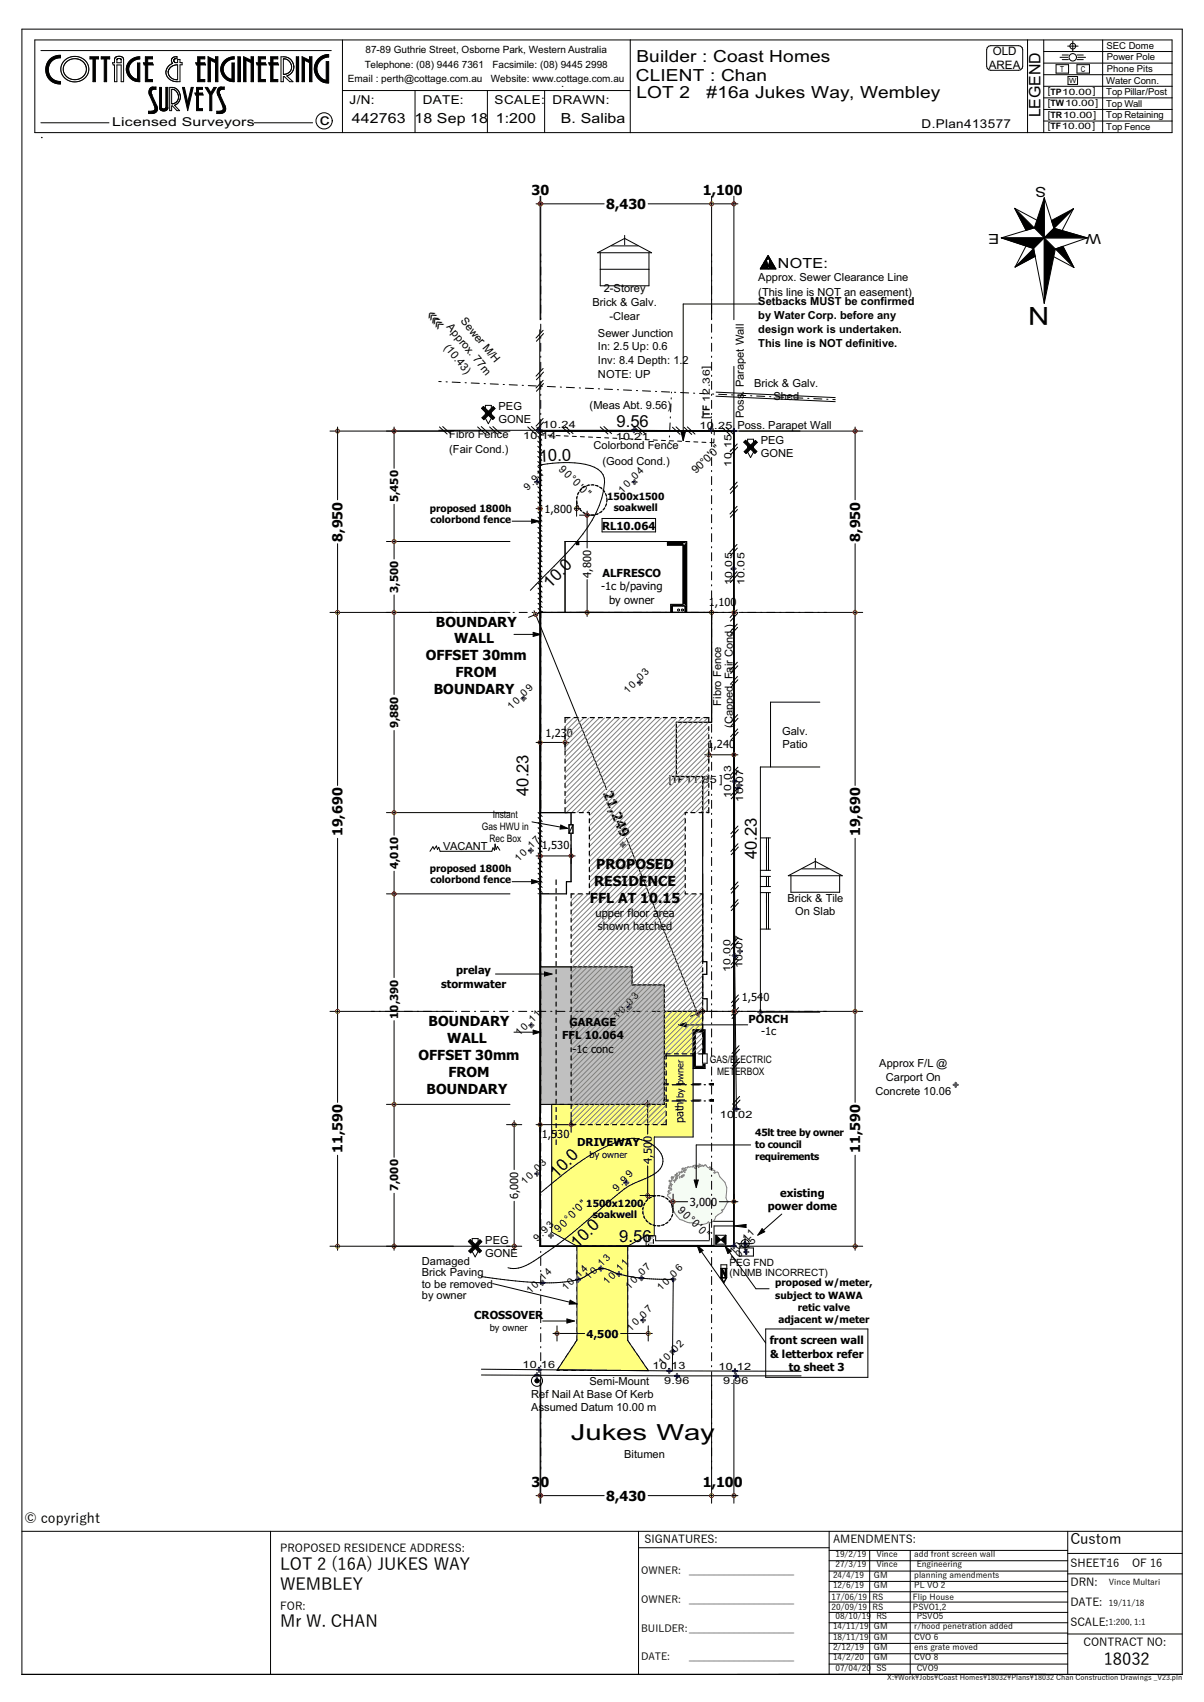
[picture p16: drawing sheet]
<svg xmlns="http://www.w3.org/2000/svg" width="297mm" height="420mm" viewBox="0 0 297 420" stroke-linecap="round" stroke-linejoin="round" font-family="sans-serif">
<defs><g id="words">
<text font-size="6.2" x="258.8" y="75.7" transform="rotate(180 258.8 75.7)">N</text>
<text font-size="5.5" x="140.8" y="355.3">Jukes Way</text>
<text font-size="4.6" x="109.7" y="79.2" transform="rotate(-129 109.7 79.2)">&gt;&gt;&gt;</text>
<g font-size="4.1">
<text x="157" y="15.4">Builder : Coast Homes</text>
<text x="156.8" y="19.9">CLIENT : Chan</text>
<text x="157" y="24.2">LOT 2</text>
<text x="174.3" y="24.2">#16a Jukes Way, Wembley</text>
<text x="78.9" y="30.8">c</text>
<text x="152.1" y="105.3">9.56</text>
<text x="133" y="113.9" transform="rotate(-2 133 113.9)">10.0</text>
<text x="135.7" y="145.3" transform="rotate(-45 135.7 145.3)">10.0</text>
<text x="130.4" y="196.4" transform="rotate(-90 130.4 196.4)">40.23</text>
<text x="186.7" y="212.1" transform="rotate(-90 186.7 212.1)">40.23</text>
<text x="137.3" y="290.9" transform="rotate(-45 137.3 290.9)">10.0</text>
<text x="142.5" y="308.1" transform="rotate(-45 142.5 308.1)">10.0</text>
<text x="152.8" y="306.5">9.56</text>
<text x="69.1" y="387.5">LOT 2 (16A) JUKES WAY</text>
<text x="69.1" y="392.4">WEMBLEY</text>
<text x="69.1" y="401.6">Mr W. CHAN</text>
<text x="272.3" y="411">18032</text>
</g>
<text font-size="3.9" x="256.7" y="29" transform="rotate(-90 256.7 29)">LEGEND</text>
<text font-size="3.6" x="264" y="381">Custom</text>
<g font-size="3.4">
<text x="86.8" y="30.2">442763</text>
<text x="102.2" y="30.2">18 Sep 18</text>
<text x="122.3" y="30.2">1:200</text>
<text x="138.3" y="30.2">B. Saliba</text>
<text x="258.1" y="46.2" transform="rotate(180 258.1 46.2)">S</text>
<text x="131.1" y="48.2">30</text>
<text x="149.5" y="51.6">8,430</text>
<text x="173.4" y="48.2">1,100</text>
<text x="246.5" y="57.6" transform="rotate(180 246.5 57.6)">E</text>
<text x="271.6" y="57.6" transform="rotate(180 271.6 57.6)">W</text>
<text x="191.9" y="66.1">NOTE:</text>
<text x="84.5" y="133.7" transform="rotate(-90 84.5 133.7)">8,950</text>
<text x="212.2" y="133.7" transform="rotate(-90 212.2 133.7)">8,950</text>
<text x="107.5" y="154.6">BOUNDARY</text>
<text x="112.1" y="158.8">WALL</text>
<text x="105" y="162.9">OFFSET 30mm</text>
<text x="112.4" y="167.1">FROM</text>
<text x="107" y="171.2">BOUNDARY</text>
<text x="148.7" y="195.8" transform="rotate(68 148.7 195.8)">21,249</text>
<text x="84.5" y="206.4" transform="rotate(-90 84.5 206.4)">19,690</text>
<text x="212.2" y="206.4" transform="rotate(-90 212.2 206.4)">19,690</text>
<text x="147.1" y="214.5">PROPOSED</text>
<text x="146.6" y="218.6">RESIDENCE</text>
<text x="145.5" y="222.8">FFL AT 10.15</text>
<text x="105.7" y="253.3">BOUNDARY</text>
<text x="110.3" y="257.4">WALL</text>
<text x="103.2" y="261.6">OFFSET 30mm</text>
<text x="105.2" y="269.8">BOUNDARY</text>
<text x="110.6" y="265.7">FROM</text>
<text x="84.5" y="284.6" transform="rotate(-90 84.5 284.6)">11,590</text>
<text x="212.2" y="284.6" transform="rotate(-90 212.2 284.6)">11,590</text>
<text x="131.1" y="366.9">30</text>
<text x="149.5" y="370.3">8,430</text>
<text x="173.4" y="366.9">1,100</text>
<text x="6" y="375.8">© copyright</text>
</g>
<g font-size="3">
<text x="86.2" y="25.6">J/N:</text>
<text x="104.3" y="25.6">DATE:</text>
<text x="122" y="25.6">SCALE:</text>
<text x="136.3" y="25.6">DRAWN:</text>
<text x="27.7" y="31.1">Licensed Surveyors</text>
<text x="227.3" y="31.6">D.Plan413577</text>
</g>
<g font-size="2.9">
<text x="243.9" y="17">AREA</text>
<text x="244.9" y="13.7">OLD</text>
</g>
<g font-size="2.7">
<text x="138.4" y="21.5">.</text>
<text x="187.1" y="69.2">Approx. Sewer Clearance Line</text>
<text x="146.2" y="75.5">Brick &amp; Galv.</text>
<text x="148.9" y="72.1">2-Storey</text>
<text x="187.1" y="73">(This line is NOT an easement)</text>
<text x="187.1" y="75.3">Setbacks MUST be confirmed</text>
<text x="110.1" y="80.8" transform="rotate(51 110.1 80.8)">Approx. 77m</text>
<text x="113.5" y="79.2" transform="rotate(51 113.5 79.2)">Sewer M/H</text>
<text x="147.5" y="83">Sewer Junction</text>
<text x="150.4" y="78.9">-Clear</text>
<text x="187.1" y="78.7">by Water Corp. before any</text>
<text x="187.1" y="82.1">design work is undertaken.</text>
<text x="109.4" y="85.8" transform="rotate(51 109.4 85.8)">(10.43)</text>
<text x="147.5" y="86.5">In: 2.5 Up: 0.6</text>
<text x="147.5" y="89.9">Inv: 8.4 Depth: 1.2</text>
<text x="187.1" y="85.6">This line is NOT definitive.</text>
<text x="147.5" y="93.4">NOTE: UP</text>
<text x="186" y="95.5">Brick &amp; Galv.</text>
<text x="123" y="101.3">PEG</text>
<text x="145.5" y="100.9">(Meas Abt. 9.56)</text>
<text x="190.8" y="98.7">Shed</text>
<text x="110.8" y="108">Fibro Fence</text>
<text x="123" y="104.5">GONE</text>
<text x="175.1" y="103.5" transform="rotate(-90 175.1 103.5)">[TF 12.36]</text>
<text x="181.9" y="105.8">Poss. Parapet Wall</text>
<text x="183.4" y="103.2" transform="rotate(-90 183.4 103.2)">Poss. Parapet Wall</text>
<text x="110.8" y="111.7">(Fair Cond.)</text>
<text x="146.4" y="110.9">Colorbond Fence</text>
<text x="187.6" y="109.6">PEG</text>
<text x="187.6" y="112.8">GONE</text>
<text x="137.7" y="115.9" transform="rotate(45 137.7 115.9)">90°0'0&quot;</text>
<text x="148.6" y="114.6">(Good Cond.)</text>
<text x="171.7" y="117.1" transform="rotate(-45 171.7 117.1)">90°0'0&quot;</text>
<text x="98.2" y="123.9" transform="rotate(-90 98.2 123.9)">5,450</text>
<text x="134.3" y="126.5">1,800</text>
<text x="148.5" y="130.7">RL10.064</text>
<text x="145.8" y="142.5" transform="rotate(-90 145.8 142.5)">4,800</text>
<text x="148.6" y="142.4">ALFRESCO</text>
<text x="98.2" y="146.3" transform="rotate(-90 98.2 146.3)">3,500</text>
<text x="148.3" y="145.7">-1c b/paving</text>
<text x="150.2" y="149">by owner</text>
<text x="174.9" y="149.4">1,100</text>
<text x="98.2" y="179.8" transform="rotate(-90 98.2 179.8)">9,880</text>
<text x="177.9" y="174.1" transform="rotate(-90 177.9 174.1)">Fibro Fence</text>
<text x="180.7" y="179.7" transform="rotate(-90 180.7 179.7)">(Capped, Fair Cond.)</text>
<text x="134.5" y="181.9">1,230</text>
<text x="174.5" y="184.6">1,240</text>
<text x="192.9" y="181.3">Galv.</text>
<text x="193" y="184.5">Patio</text>
<text x="165" y="193.3">[TF11</text>
<text x="109.3" y="209.6">VACANT</text>
<text x="133.7" y="209.5">1,530</text>
<text x="98.2" y="214.5" transform="rotate(-90 98.2 214.5)">4,010</text>
<text x="146.9" y="226.2">upper floor area</text>
<text x="194.2" y="222.6">Brick &amp; Tile</text>
<text x="196.2" y="225.8">On Slab</text>
<text x="147.5" y="229.5">shown hatched</text>
<text x="108.8" y="243.8">stormwater</text>
<text x="112.6" y="240.5">prelay</text>
<text x="98.2" y="251.4" transform="rotate(-90 98.2 251.4)">10,390</text>
<text x="183" y="247">1,540</text>
<text x="138.7" y="256.4">FFL 10.064</text>
<text x="140.5" y="253.1">GARAGE</text>
<text x="184.7" y="252.5">PORCH</text>
<text x="187.7" y="255.5">-1c</text>
<text x="141.2" y="259.7">-1c conc</text>
<text x="216.9" y="263.4">Approx F/L @</text>
<text x="218.5" y="266.8">Carport On</text>
<text x="216" y="270.2">Concrete 10.06</text>
<text x="133.7" y="280.7">1,530</text>
<text x="168.6" y="277.2" transform="rotate(-90 168.6 277.2)">path</text>
<text x="142.4" y="282.9">DRIVEWAY</text>
<text x="160.8" y="287.2" transform="rotate(-90 160.8 287.2)">4,500</text>
<text x="98.2" y="294" transform="rotate(-90 98.2 294)">7,000</text>
<text x="127.8" y="295.9" transform="rotate(-90 127.8 295.9)">6,000</text>
<text x="167" y="298.7" transform="rotate(45 167 298.7)">90°0'0&quot;</text>
<text x="170.1" y="297.5">3,000</text>
<text x="189.4" y="298.7">power dome</text>
<text x="192.5" y="295.3">existing</text>
<text x="137.9" y="304.2" transform="rotate(-45 137.9 304.2)">90°0'0&quot;</text>
<text x="119.7" y="306.9">PEG</text>
<text x="119.7" y="310.1">GONE</text>
<text x="104.1" y="312.1">Damaged</text>
<text x="104.1" y="314.9">Brick Paving</text>
<text x="104.1" y="317.7">to be removed</text>
<text x="104.1" y="320.5">by owner</text>
<text x="117" y="325.5">CROSSOVER</text>
<text x="144.7" y="330.1">4,500</text>
<text x="189.9" y="331.7">front screen wall</text>
<text x="190" y="335">&amp; letterbox refer</text>
<text x="145.4" y="341.7">Semi-Mount</text>
<text x="194.6" y="338.3">to sheet 3</text>
<text x="131.1" y="344.9">Ref Nail At Base Of Kerb</text>
<text x="131.1" y="348.1">Assumed Datum 10.00 m</text>
<text x="154" y="359.7">Bitumen</text>
<text x="69.1" y="383">PROPOSED RESIDENCE ADDRESS:</text>
<text x="159" y="380.8">SIGNATURES:</text>
<text x="205.5" y="380.7">AMENDMENTS:</text>
<text x="264" y="386.8">SHEET:16</text>
<text x="279.2" y="386.8">OF 16</text>
<text x="264" y="391.3">DRN:</text>
<text x="69.1" y="397.2">FOR:</text>
<text x="264" y="401.2">SCALE:</text>
<text x="264" y="396.2">DATE:</text>
<text x="267.3" y="406.2">CONTRACT NO:</text>
</g>
<g font-size="2.5">
<text x="90" y="16.8">Telephone: (08) 9446 7361</text>
<text x="90.2" y="13.2">87-89 Guthrie Street, Osborne Park, Western Australia</text>
<text x="121.5" y="16.8">Facsimile: (08) 9445 2998</text>
<text x="85.8" y="20.3">Email : perth@cottage.com.au</text>
<text x="121.1" y="20.3">Website: www.cottage.com.au</text>
<text x="133.9" y="105.6">10.24</text>
<text x="172.6" y="105.8">10.25</text>
<text x="129" y="108.3">10.</text>
<text x="133.6" y="108.3">14</text>
<text x="151.9" y="108.5">10.21</text>
<text x="180.5" y="115.2" transform="rotate(-90 180.5 115.2)">10.15</text>
<text x="130.2" y="121.2" transform="rotate(-45 130.2 121.2)">9 .9 1</text>
<text x="149.8" y="123.4">1500x1500</text>
<text x="153.5" y="121.8" transform="rotate(-45 153.5 121.8)">1 0 .0 4</text>
<text x="106" y="126.3">proposed 1800h</text>
<text x="106.2" y="129">colorbond fence</text>
<text x="151.4" y="126.1">soakwell</text>
<text x="180.6" y="144.4" transform="rotate(-90 180.6 144.4)">10.05</text>
<text x="183.6" y="144.4" transform="rotate(-90 183.6 144.4)">10.05</text>
<text x="154.8" y="171.3" transform="rotate(-45 154.8 171.3)">1 0 .0 3</text>
<text x="126.2" y="175.2" transform="rotate(-45 126.2 175.2)">1 0 .0 9</text>
<text x="172.4" y="193.3">.</text>
<text x="173.3" y="193.3">85 ]</text>
<text x="180.4" y="196.9" transform="rotate(-90 180.4 196.9)">10.03</text>
<text x="183.3" y="197.9" transform="rotate(-90 183.3 197.9)">10.07</text>
<text x="121.5" y="201.8">Instant</text>
<text x="118.9" y="204.7">Gas HWU in</text>
<text x="120.7" y="207.7">Rec Box</text>
<text x="106" y="215.3">proposed 1800h</text>
<text x="128" y="212.7" transform="rotate(-45 128 212.7)">1 0 .1 7</text>
<text x="150.6" y="211.3" transform="rotate(-45 150.6 211.3)">1 0 .1 2</text>
<text x="106.2" y="217.9">colorbond fence</text>
<text x="180.2" y="239.9" transform="rotate(-90 180.2 239.9)">10.00</text>
<text x="183.1" y="238.9" transform="rotate(-90 183.1 238.9)">10.07</text>
<text x="152.2" y="251.4" transform="rotate(-45 152.2 251.4)">1 0 .0 3</text>
<text x="128.2" y="255.8" transform="rotate(-45 128.2 255.8)">1 0 .11</text>
<text x="175.1" y="262.3">GAS/ELECTRIC</text>
<text x="176.9" y="265.2">METERBOX</text>
<text x="177.5" y="275.8">10</text>
<text x="181.2" y="275.8">.02</text>
<text x="186.3" y="280.3">45lt tree by owner</text>
<text x="186.3" y="283.3">to council</text>
<text x="186.3" y="286.3">requirements</text>
<text x="129.5" y="292.4" transform="rotate(-45 129.5 292.4)">1 0 .0 3</text>
<text x="144.6" y="297.9">1500x1200</text>
<text x="152.1" y="294" transform="rotate(-45 152.1 294)">9 .9 9</text>
<text x="146.2" y="300.6">soakwell</text>
<text x="132.6" y="306.6" transform="rotate(-45 132.6 306.6)">9 .9 3</text>
<text x="180.9" y="309.6" transform="rotate(-45 180.9 309.6)">1 0 .11</text>
<text x="181.1" y="311.8" transform="rotate(-45 181.1 311.8)">1 0 .1 5</text>
<text x="145.3" y="315.9" transform="rotate(-45 145.3 315.9)">1 0 .1 3</text>
<text x="149.8" y="317.2" transform="rotate(-45 149.8 317.2)">1 0 .11</text>
<text x="179.9" y="312.4">PEG FND</text>
<text x="179.9" y="315">(NUMB INCORRECT)</text>
<text x="191.2" y="317.5">proposed w/meter,</text>
<text x="130.8" y="319.4" transform="rotate(-45 130.8 319.4)">1 0 .1 4</text>
<text x="139.7" y="318.6" transform="rotate(-45 139.7 318.6)">1 0 .1 4</text>
<text x="155.3" y="318.2" transform="rotate(-45 155.3 318.2)">1 0 .0 7</text>
<text x="163.1" y="318.5" transform="rotate(-45 163.1 318.5)">1 0 .0 6</text>
<text x="191.2" y="320.4">subject to WAWA</text>
<text x="196.8" y="323.4">retic valve</text>
<text x="155.6" y="328.6" transform="rotate(-45 155.6 328.6)">1 0 .0 7</text>
<text x="192" y="326.4">adjacent w/meter</text>
<text x="128.9" y="337.6">10.16</text>
<text x="161" y="337.9">10.13</text>
<text x="163.4" y="337.1" transform="rotate(-45 163.4 337.1)">1 0 .0 2</text>
<text x="163.8" y="341.5">9.96</text>
<text x="177.2" y="338">10.12</text>
<text x="178.4" y="341.5">9.</text>
<text x="181.1" y="341.5">96</text>
<text x="158.2" y="388.3">OWNER:</text>
<text x="170" y="388.3">_____________________</text>
<text x="158.2" y="395.6">OWNER:</text>
<text x="170" y="395.6">_____________________</text>
<text x="158.2" y="402.6">BUILDER:_____________________</text>
<text x="158.2" y="409.7">DATE:</text>
<text x="170" y="409.7">_____________________</text>
</g>
<g font-size="2.4">
<text x="273" y="12">SEC Dome</text>
<text x="273" y="14.9">Power Pole</text>
<text x="273" y="17.7">Phone Pits</text>
<text x="258.5" y="23.2">[TP10.00]</text>
<text x="272.9" y="20.6">Water Conn.</text>
<text x="272.9" y="23.5">Top Pillar/Post</text>
<text x="258.5" y="26.1">[TW10.00]</text>
<text x="258.5" y="29">[TR10.00]</text>
<text x="272.9" y="26.3">Top Wall</text>
<text x="272.9" y="29.2">Top Retaining</text>
<text x="258.5" y="31.9">[TF10.00]</text>
<text x="272.9" y="32">Top Fence</text>
</g>
<g font-size="2.3">
<text x="168.6" y="270.9" transform="rotate(-90 168.6 270.9)">by owner</text>
<text x="145.4" y="285.8">by owner</text>
<text x="120.8" y="328.4">by owner</text>
</g>
<g font-size="2.1">
<text x="205.5" y="389.3">24/4/19</text>
<text x="206.1" y="384.2">19/2/19</text>
<text x="206.1" y="386.7">27/3/19</text>
<text x="215.6" y="389.3">GM</text>
<text x="216.2" y="384.2">Vince</text>
<text x="216.2" y="386.7">Vince</text>
<text x="225.5" y="384.2">add front screen wall</text>
<text x="225.5" y="389.3">planning amendments</text>
<text x="226.1" y="386.7">Engineering</text>
<text x="205.1" y="394.8">17/06/19</text>
<text x="205.5" y="391.8">12/6/19</text>
<text x="215.2" y="394.8">RS</text>
<text x="215.6" y="391.8">GM</text>
<text x="225.2" y="394.8">Flip House</text>
<text x="225.5" y="391.8">PL VO 2</text>
<text x="273.5" y="391.2">Vince Multari</text>
<text x="205.1" y="397.3">20/09/19</text>
<text x="206.1" y="399.5">08/10/19</text>
<text x="215.2" y="397.3">RS</text>
<text x="216.2" y="399.5">RS</text>
<text x="225.2" y="397.3">PSVO1,2</text>
<text x="226.1" y="399.5">PSVO5</text>
<text x="273.5" y="396.3">19/11/18</text>
<text x="273.5" y="401">1:200, 1:1</text>
<text x="205.5" y="402">14/11/19</text>
<text x="205.5" y="404.6">18/11/19</text>
<text x="205.5" y="407.1">2/12/19</text>
<text x="215.6" y="402">GM</text>
<text x="215.6" y="404.6">GM</text>
<text x="215.6" y="407.1">GM</text>
<text x="225.5" y="402">r/hood penetration added</text>
<text x="225.5" y="404.6">CVO 6</text>
<text x="225.5" y="407.1">ens grate moved</text>
<text x="205.5" y="409.8">14/2/20</text>
<text x="206.1" y="412.3">07/04/20</text>
<text x="215.6" y="409.8">GM</text>
<text x="216.2" y="412.3">SS</text>
<text x="225.5" y="409.8">CVO 8</text>
<text x="226.1" y="412.3">CVO9</text>
</g>
<g font-size="2">
<text x="261.5" y="17.7">T</text>
<text x="266.6" y="17.7">C</text>
</g>
<text font-size="1.9" x="183.6" y="309.6">T</text>
<text font-size="1.8" x="218.9" y="414.5">X:\Work\Jobs\Coast Homes\18032\Plans\18032 Chan Construction Drawings _V23.pln</text>
<text font-size="1.7" x="263.7" y="20.5">W</text>
</g></defs>
<g fill="none" stroke="#000" stroke-width=".25">
<path d="M5.4 7.2h286.2v406h-286.2zM5.4 377.9h286.2M66.7 377.9v35.3M157.5 377.9v35.3M204.5 377.9v35.3M263.4 377.9v35.3M157.5 381.9h47M204.5 397.9h58.9M204.5 395.3h58.9M204.5 392.8h58.9M204.5 390.2h58.9M204.5 387.7h58.9"/>
<path d="M204.5 385.1h58.9M204.5 382.6h58.9M214.5 382.6v30.6M224.5 382.6v30.6M263.4 383.3h28.2M263.4 388.4h28.2M204.5 408.1h58.9M204.5 405.5h58.9M204.5 403h58.9M204.5 400.4h58.9M204.5 410.6h58.9M263.4 403.2h28.2"/>
</g>
<!-- layer: B2  SITE-(drawing) -->
<path d="M139.4 133.6h30v17.5h-30z" fill-rule="evenodd" fill="#fff"/>
<path d="M139.4 133.6h30v17.5h-30z" fill="none" stroke="#000" stroke-width=".25"/>
<!-- layer: B1  SITE-(survey) -->
<g fill="#000">
<path d="M250.3 51.4l4.8 4.8-2 .6zM257.6 48.8v9.9l-2.5-2.5zM259.4 54.4l5.4-2.9-4.8 4.8zM260 56.3l8.2 2.4h-10.6zM250.4 65.9l4.6-4.6 .3 2zM247 58.7h10.6l-2.6 2.6zM257.6 58.7l2.7 2.7-2.7 13.4zM260.3 61.4l1.9-.6 2.7 5.2zM168 106.7h1l-.5 2zM181 302.5l3-.3v.7z"/>
<path d="M12.3 14.6l.9-.6 1.1-.3 .6-.1v.7a2.92 2.92 0 0 0-3 2.9 2.92 2.92 0 0 0 3 2.9v.6a3.6 3.6 0 0 1-3.4-2.1 3.6 3.6 0 0 1 .8-4z" fill-rule="evenodd"/>
<path d="M32 15a3.4 3.4 0 0 1 2.5-1v.6a2.52 2.52 0 0 0-2.7 2.2 2.52 2.52 0 0 0 2.1 2.8v-4.1h.6v4.7a3.1 3.1 0 0 1-3-1.7 3.1 3.1 0 0 1 .5-3.5z" fill-rule="evenodd"/>
<path d="M35.9 14h1.7v.5h-1.2v1h1.2l.2 .5h-1.4v3.6h1.2v.6h-1.7v-4.2h-.3l-.2-.5h.5z" fill-rule="evenodd"/>
<path d="M48.8 14h1.7v.5h-1.2v1h1.2l.2 .5h-1.4v3.6h1.2v.6h-1.7v-4.2h-.3l-.2-.5h.5z" fill-rule="evenodd"/>
<path d="M55.4 14.9a3.4 3.4 0 0 1 2.4-.9v.6a2.52 2.52 0 0 0-2.7 2.2 2.52 2.52 0 0 0 2.1 2.8v-4.1h.6v4.7a3.1 3.1 0 0 1-3-1.8 3.1 3.1 0 0 1 .6-3.5z" fill-rule="evenodd"/>
<path d="M63.7 14h1.8v.5h-1.2v1h1.2l.2 .5h-1.4v3.6h1.2v.6h-1.8v-4.2h-.3l-.2-.5h.5z" fill-rule="evenodd"/>
<path d="M66.8 14h1.7v.5h-1.2v1h1.2l.2 .5h-1.4v3.6h1.2v.6h-1.7v-4.2h-.3l-.2-.5h.5z" fill-rule="evenodd"/>
<path d="M78.5 14.5a3.5 3.5 0 0 1 2.6-1.1v.7a2.89 2.89 0 0 0-2.9 2.5 2.89 2.89 0 0 0 2.3 3.2v-4.6h.6v5.3h-.2a3.5 3.5 0 0 1-3.1-2.2 3.5 3.5 0 0 1 .7-3.8z" fill-rule="evenodd"/>
<path d="M22.2 14h2.1v.6h-.8v5.6h-.6v-5.6h-.7z" fill-rule="evenodd"/>
<path d="M25 14h2.1v.6h-.8v5.6h-.6v-5.6h-.7z" fill-rule="evenodd"/>
<path d="M37.1 21.8l.4-.3h1v.6l-.5-.1a.78 .78 0 0 0-.7 .5 .78 .78 0 0 0 .1 .9l1.2 2.6a1.28 1.28 0 0 1 .1 1.4 1.28 1.28 0 0 1-1.3 .6h-.8v-.6h.8a.77 .77 0 0 0 .9-.4 .77 .77 0 0 0-.2-.9l-1.3-2.9v-.7z" fill-rule="evenodd"/>
<path d="M39.4 21.6h.4v5a.59 .59 0 0 0 .6 .3 .59 .59 0 0 0 .5-.3v-5h.5v5a1.04 1.04 0 0 1-1 .8 1.04 1.04 0 0 1-1-.8z" fill-rule="evenodd"/>
<path d="M45 21.6h.5l.8 3.6 .9-3.6h.5l-1.4 5.7z" fill-rule="evenodd"/>
<path d="M48.5 21.6h1.4v.5h-.9v.9l.9-.1 .2 .6h-1.1v3.3h.9v.5h-1.4v-3.8h-.3l-.1-.6h.4z" fill-rule="evenodd"/>
<path d="M51.3 14l1.9 .9v-.9h.6v6.2h-.6v-4.7l-1.3-.6v5.3h-.6z" fill-rule="evenodd"/>
<path d="M50.6 21.6h.6l.8 1.2 .8-1.2h.6l-1.2 1.8v3.9h-.5v-3.9z" fill-rule="evenodd"/>
<path d="M53.9 21.8l.5-.3h.9v.6l-.5-.1a.78 .78 0 0 0-.7 .5 .78 .78 0 0 0 .2 .9l1.2 2.6a1.28 1.28 0 0 1 0 1.4 1.28 1.28 0 0 1-1.3 .6h-.7v-.6h.7a.77 .77 0 0 0 .9-.4 .77 .77 0 0 0-.2-.9l-1.3-2.9v-.7z" fill-rule="evenodd"/>
<path d="M58.7 14h.5v6.2h-.5z" fill-rule="evenodd"/>
<path d="M60.1 14l1.8 .9v-.9h.6v6.2h-.6v-4.7l-1.2-.6v5.3h-.6z" fill-rule="evenodd"/>
<path d="M73.1 14h.6v6.2h-.6z" fill-rule="evenodd"/>
<path d="M74.5 14l1.9 .9v-.9h.5v6.2h-.5v-4.7l-1.3-.6v5.3h-.6z" fill-rule="evenodd"/>
</g>
<!-- layer: B2  SITE-(drawing) -->
<path d="M136.1 271.4h25v1.1h2.7v-12h7.2v20.1h-9.6v24.4h-2l-4.6 2.5h-12.5l-6.2-3.5z" fill-rule="evenodd" fill="#ffff7f"/>
<g fill="none" stroke="#000" stroke-width=".25">
<path d="M142.3 307.5v1.1M142.3 309.6v1M142.3 311.6v1M142.3 313.6v1M142.3 315.6v1M142.3 317.6v1M142.3 319.6v1M154.8 307.5l4.6-2.5h2v-24.4h9.6v-20.1h-7.2v12h-2.7v-1.1h-25v32.6l6.2 3.5M154.8 307.5h-12.5M154.8 307.5v1.2M154.8 309.7v1M154.8 311.7v1"/>
<path d="M154.8 313.7v1M154.8 315.7v1M154.8 317.7v1M154.8 319.7v1M137.9 337.4l-.5 .8h.6M139 338.2h1M139 335.7l-.5 .8M140.1 334l-.5 .9M141 338.2h1M141.2 332.3l-.5 .9M142.3 321.6v1M142.3 323.6v1"/>
<path d="M142.3 325.6v1M142.3 327.6v1M142.3 329.6v1.1l-.5 .8M143 338.2h1M145 338.2h1M147 338.2h1.3M149.3 338.2h1M151.3 338.2h1M153.3 338.2h1M154.8 321.7v1M154.8 323.7v1M154.8 329.7v1.1l.6 .8"/>
<path d="M154.8 325.7v1M154.8 327.7v1M155.3 338.2h1M156 332.4l.5 .9M157.1 334.1l.6 .8M157.3 338.2h1M158.2 335.7l.6 .9M159.3 337.4l.6 .8h-.6"/>
</g>
<path d="M176.6 304.8l1.2 1.1-1.2 1.1zM177.8 305.9l1.2-1.1v2.2z" fill="#000"/>
<path d="M163.8 249.6h9.5v4.5h-2.3v6.4h-7.2z" fill-rule="evenodd" fill="#ffff7f"/>
<path d="M163.8 249.6h9.5v4.5h-2.3v6.4h-7.2z" fill="none" stroke="#000" stroke-width=".25"/>
<path d="M142.3 307.5h12.5v23.3l5.1 7.4-22.4-.2 4.8-7.3z" fill-rule="evenodd" fill="#ffff7f"/>
<path d="M142.3 307.5h12.5v23.3l5.1 7.4-22.4-.2 4.8-7.3z" fill="none" stroke="#000" stroke-width=".25"/>
<!-- layer: D1  WALLS-(external) -->
<path d="M163.4 249.1h.3l.1 .5h-.4z" fill-rule="evenodd" fill="#000"/>
<path d="M163.4 248.9l.3 .2h-.3z" fill-rule="evenodd" fill="#fff"/>
<g fill="#000">
<path d="M163.4 248.4l.2 .5h-.2zM163.7 249.1h.1v.5z"/>
<path d="M163.8 249.1h.7v.5h-.7z" fill-rule="evenodd"/>
<path d="M171 249.1h1.2v.5h-1.2z" fill-rule="evenodd"/>
</g>
<g fill="#fff">
<path d="M163.6 248.9h.9v.2h-.8z" fill-rule="evenodd"/>
<path d="M171 248.9h1.2v.2h-1.2z" fill-rule="evenodd"/>
</g>
<g fill="#000">
<path d="M163.4 248.4h1.1v.5h-.9z" fill-rule="evenodd"/>
<path d="M171 248.4h1.2v.5h-1.2z" fill-rule="evenodd"/>
<path d="M172.9 246.7l.4-.2v.4h-.4z" fill-rule="evenodd"/>
</g>
<path d="M163.4 249.6v-1.2h1.1v1.2h-.7M171.7 249.6h.5M172.2 249.1v-.7h-1.2v1.2h.3" fill="none" stroke="#000" stroke-width=".25"/>
<path d="M172.6 246.8l.3-.1v.2h-.3z" fill-rule="evenodd" fill="#fff"/>
<path d="M172.2 240h.4v.2zM172.2 246.9l.4-.1v.1z" fill="#000"/>
<path d="M172.6 240h.3v.3z" fill-rule="evenodd" fill="#fff"/>
<g fill="#000">
<path d="M172.9 246.5h.4l-.4 .2zM172.9 240.3l.4 .1h-.4z"/>
<path d="M172.9 240h.4v.4l-.4-.1z" fill-rule="evenodd"/>
<path d="M172.9 240.4h.4v6.1h-.4z" fill-rule="evenodd"/>
</g>
<path d="M172.6 240.2l.3 .1v6.4l-.3 .1z" fill-rule="evenodd" fill="#fff"/>
<path d="M172.4 240v6.9" fill="none" stroke="#000" stroke-width=".45"/>
<path d="M173.3 240h-1.1v6.9h1.1M173.3 240.4v6.1" fill="none" stroke="#000" stroke-width=".25"/>
<path d="M172.9 192.1l.4-.5v.5z" fill="#000"/>
<path d="M172.6 192.3l.3-.2v.2z" fill="#fff"/>
<path d="M166.4 191.6h.4l-.4 .5zM172.2 192.8l.4-.5v.5z" fill="#000"/>
<path d="M166.1 192.1h.3l-.3 .2z" fill="#fff"/>
<path d="M165.7 192.3h.4l-.4 .5zM166.4 192.1l.4-.5v.5zM172.9 191.6h.4l-.4 .5z" fill="#000"/>
<path d="M166.8 191.9h6.1" fill="none" stroke="#000" stroke-width=".45"/>
<g fill="#fff">
<path d="M172.6 192.1h.3l-.3 .2z"/>
<path d="M166.4 192.1v.2h-.3z"/>
<path d="M166.4 192.1h6.2v.2h-6.2z" fill-rule="evenodd"/>
</g>
<path d="M166.4 177.8h.4v.4zM166.1 192.3v.5h-.4zM172.2 192.3h.4l-.4 .5z" fill="#000"/>
<path d="M166.1 192.6h6.1" fill="none" stroke="#000" stroke-width=".45"/>
<path d="M165.7 192.3v.5h6.5M166.8 191.6h6.5v.5" fill="none" stroke="#000" stroke-width=".25"/>
<path d="M166.1 177.5h.3v.3z" fill="#fff"/>
<g fill="#000">
<path d="M165.7 177.1h.4v.4zM166.4 177.8l.4 .4h-.4z"/>
<path d="M166.4 178.2h.4v13.4h-.4z" fill-rule="evenodd"/>
</g>
<g fill="#fff">
<path d="M166.1 177.5l.3 .3h-.3z"/>
<path d="M166.1 177.8h.3v14.3h-.3z" fill-rule="evenodd"/>
</g>
<path d="M165.9 177.5v14.8" fill="none" stroke="#000" stroke-width=".45"/>
<path d="M165.7 177.1l.4 .4h-.4zM175.1 177.8h.4v.4z" fill="#000"/>
<path d="M166.1 177.1h-.4v15.2M166.8 178.2v13.4" fill="none" stroke="#000" stroke-width=".25"/>
<path d="M174.8 177.5h.3v.3z" fill="#fff"/>
<path d="M174.4 177.1h.4v.4zM175.1 177.8l.4 .4h-.4z" fill="#000"/>
<path d="M166.8 178h8.3" fill="none" stroke="#000" stroke-width=".45"/>
<g fill="#fff">
<path d="M174.8 177.5l.3 .3h-.3z"/>
<path d="M166.4 177.5h8.4v.3h-8.4z" fill-rule="evenodd"/>
</g>
<path d="M166.1 177.3h8.3" fill="none" stroke="#000" stroke-width=".45"/>
<path d="M175.1 151.1h.4l-.4 .5zM174.4 177.1l.4 .4h-.4z" fill="#000"/>
<path d="M166.1 177.1h8.3M175.5 177.8v.4h-8.7" fill="none" stroke="#000" stroke-width=".25"/>
<path d="M174.8 151.6h.3l-.3 .2z" fill="#fff"/>
<path d="M174.4 151.8h.4l-.4 .5z" fill="#000"/>
<path d="M175.3 174.5v3.3" fill="none" stroke="#000" stroke-width=".45"/>
<path d="M174.8 174.5h.3v3h-.3z" fill-rule="evenodd" fill="#fff"/>
<path d="M174.4 174.5h.4v2.6h-.4z" fill-rule="evenodd" fill="#000"/>
<path d="M175.3 155.4v18.6" fill="none" stroke="#000" stroke-width=".45"/>
<path d="M174.8 155.4h.3v18.6h-.3z" fill-rule="evenodd" fill="#fff"/>
<g fill="#000">
<path d="M175.1 151.6l.4-.5v.5z"/>
<path d="M174.4 155.4h.4v18.6h-.4z" fill-rule="evenodd"/>
</g>
<path d="M175.3 151.6v3.3" fill="none" stroke="#000" stroke-width=".45"/>
<g fill="#fff">
<path d="M174.8 151.8l.3-.2v.2z"/>
<path d="M174.8 151.8h.3v3.1h-.3z" fill-rule="evenodd"/>
</g>
<g fill="#000">
<path d="M133.4 151.1l.4 .5h-.4zM174.4 152.3l.4-.5v.5z"/>
<path d="M174.4 152.3h.4v2.6h-.4z" fill-rule="evenodd"/>
<path d="M174.4 154.9h.4v.5h-.4z" fill-rule="evenodd"/>
<path d="M175.1 154.9h.4v.5h-.4z" fill-rule="evenodd"/>
<path d="M174.4 174h.4v.5h-.4z" fill-rule="evenodd"/>
<path d="M175.1 174h.4v.5h-.4z" fill-rule="evenodd"/>
</g>
<path d="M174.4 152.3v24.8M175.1 151.1h.4v26.7" fill="none" stroke="#000" stroke-width=".25"/>
<path d="M133.8 151.6l.3 .2h-.3z" fill="#fff"/>
<path d="M134.1 151.8l.4 .5h-.4z" fill="#000"/>
<path d="M141 151.4h34.1" fill="none" stroke="#000" stroke-width=".45"/>
<path d="M141 151.6h33.8v.2h-33.8z" fill-rule="evenodd" fill="#fff"/>
<path d="M133.8 151.4h6.7M141 152.1h33.4" fill="none" stroke="#000" stroke-width=".45"/>
<path d="M133.4 151.1h.4v.5z" fill="#000"/>
<g fill="#fff">
<path d="M133.8 151.6h.3v.2z"/>
<path d="M134.1 151.6h6.4v.2h-6.4z" fill-rule="evenodd"/>
</g>
<path d="M134.5 152.1h6" fill="none" stroke="#000" stroke-width=".45"/>
<g fill="#000">
<path d="M134.1 151.8h.4v.5zM133.4 200.5l.4-.4v.4z"/>
<path d="M140.5 151.1h.5v.5h-.5z" fill-rule="evenodd"/>
<path d="M140.5 151.8h.5v.5h-.5z" fill-rule="evenodd"/>
</g>
<path d="M134.5 152.3h39.9M165.4 151.1h-32v.5M165.9 151.1h3M169.4 151.1h5.7" fill="none" stroke="#000" stroke-width=".25"/>
<path d="M134.1 199.8v.3h-.3z" fill="#fff"/>
<g fill="#000">
<path d="M134.5 199.4v.4h-.4z"/>
<path d="M133.4 151.6h.4v3.3h-.4z" fill-rule="evenodd"/>
</g>
<path d="M133.8 151.8h.3v3.1h-.3z" fill-rule="evenodd" fill="#fff"/>
<path d="M134.3 152.3v2.6" fill="none" stroke="#000" stroke-width=".45"/>
<path d="M133.4 155.4h.4v21.9h-.4z" fill-rule="evenodd" fill="#000"/>
<path d="M133.8 155.4h.3v21.9h-.3z" fill-rule="evenodd" fill="#fff"/>
<path d="M134.3 155.4v21.9" fill="none" stroke="#000" stroke-width=".45"/>
<g fill="#000">
<path d="M133.4 200.1h.4l-.4 .4z"/>
<path d="M133.4 178h.4v22.1h-.4z" fill-rule="evenodd"/>
</g>
<g fill="#fff">
<path d="M133.8 199.8h.3l-.3 .3z"/>
<path d="M133.8 178h.3v21.8h-.3z" fill-rule="evenodd"/>
</g>
<path d="M134.3 178v21.4M133.8 200.3h6.1" fill="none" stroke="#000" stroke-width=".45"/>
<g fill="#000">
<path d="M134.1 199.4h.4l-.4 .4z"/>
<path d="M133.4 154.9h.4v.5h-.4z" fill-rule="evenodd"/>
<path d="M134.1 154.9h.4v.5h-.4z" fill-rule="evenodd"/>
<path d="M133.4 177.3h.4v.7h-.4z" fill-rule="evenodd"/>
<path d="M134.1 177.3h.4v.7h-.4z" fill-rule="evenodd"/>
</g>
<path d="M133.4 151.6v48.9h.4M134.5 152.3v23.3M134.5 176v.6M134.5 177.1v22.3" fill="none" stroke="#000" stroke-width=".25"/>
<path d="M134.1 199.8h5.8v.3h-5.8z" fill-rule="evenodd" fill="#fff"/>
<path d="M134.5 199.6h5.4" fill="none" stroke="#000" stroke-width=".45"/>
<path d="M134.5 199.4h5.4M133.8 200.5h6.1" fill="none" stroke="#000" stroke-width=".25"/>
<path d="M140.9 200.1h.4l-.4 .4z" fill="#000"/>
<path d="M141.3 199.8h.3l-.3 .3z" fill="#fff"/>
<path d="M141.6 199.4h.4l-.4 .4zM141.6 217.9l.4 .1h-.4z" fill="#000"/>
<path d="M141.3 217.8l.3 .2h-.3z" fill-rule="evenodd" fill="#fff"/>
<g fill="#000">
<path d="M140.9 200.5l.4-.4v.4zM140.9 217.6h.4v.2z"/>
<path d="M140.9 217.6l.4 .2v.2h-.4z" fill-rule="evenodd"/>
<path d="M140.9 208.5h.4v9.1h-.4z" fill-rule="evenodd"/>
<path d="M140.9 200.5h.4v6.8h-.4z" fill-rule="evenodd"/>
</g>
<g fill="#fff">
<path d="M141.3 200.1l.3-.3v.3z"/>
<path d="M141.3 208.5h.3v9.4l-.3-.1z" fill-rule="evenodd"/>
<path d="M141.3 200.1h.3v7.2h-.3z" fill-rule="evenodd"/>
</g>
<path d="M141.6 199.8l.4-.4v.4z" fill="#000"/>
<path d="M141.8 199.8v7.5M141.8 208.5v9.5" fill="none" stroke="#000" stroke-width=".45"/>
<path d="M140.9 207.3h1.1v1.2h-1.1z" fill-rule="evenodd" fill="#fff"/>
<path d="M141.6 199.4h.4v5.9M140.9 217.6v-9.1h1.1v9.5h-1.1M140.9 200.5v6.8h1.1v-1.6M141.3 207.3h.1M141.3 208.5h.1M141.6 221.3h-1.4v.4h1.8" fill="none" stroke="#000" stroke-width=".25"/>
<g fill="#000">
<path d="M133.4 220.6h.4v.4z"/>
<path d="M140.2 221.3h1.4l.4 .4h-1.8z" fill-rule="evenodd"/>
</g>
<path d="M133.8 221h.3v.3z" fill="#fff"/>
<g fill="#000">
<path d="M133.4 220.6l.4 .4h-.4zM134.1 221.3h.4v.4z"/>
<path d="M133.4 221h.4v17.6h-.4z" fill-rule="evenodd"/>
</g>
<g fill="#fff">
<path d="M133.8 221l.3 .3h-.3z"/>
<path d="M133.8 221.3h.3v17.3h-.3z" fill-rule="evenodd"/>
</g>
<g fill="#000">
<path d="M134.1 221.3l.4 .4h-.4zM133.8 271.4v.4h-.1z"/>
<path d="M133.4 238.6h.4v15.7h-.4z" fill-rule="evenodd"/>
<path d="M133.4 254.3h.4v.8h-.4z" fill-rule="evenodd"/>
<path d="M133.4 271.4h.4l-.1 .4h-.3z" fill-rule="evenodd"/>
<path d="M133.4 255.1h.4v16.3h-.4z" fill-rule="evenodd"/>
</g>
<path d="M134.3 221.7v16.9" fill="none" stroke="#000" stroke-width=".45"/>
<path d="M133.8 220.6h-.4v51.2M133.8 239.1v15.2M134.5 221.7v16.9h-.7M133.8 255.1v16.3" fill="none" stroke="#000" stroke-width=".25"/>
<path d="M133.4 271.8h.3l-.1 .3h-.2z" fill-rule="evenodd" fill="#fff"/>
<path d="M133.4 272.1h.2l-.2 .4zM163.7 272.1h.1v.4z" fill="#000"/>
<path d="M163.6 271.8h.2v.3z" fill-rule="evenodd" fill="#fff"/>
<g fill="#000">
<path d="M133.6 272.1h2v.4h-2.2z" fill-rule="evenodd"/>
<path d="M161.6 272.1h2.1l.1 .4h-2.2z" fill-rule="evenodd"/>
<path d="M163.4 271.4h.4v.4h-.2z" fill-rule="evenodd"/>
</g>
<g fill="#fff">
<path d="M133.7 271.8h1.4v.3h-1.5z" fill-rule="evenodd"/>
<path d="M162.1 271.8h1.5l.1 .3h-1.6z" fill-rule="evenodd"/>
</g>
<g fill="#000">
<path d="M163.4 271.4l.2 .4h-.2z"/>
<path d="M133.8 271.4h1.8h-.5v.4h-1.3z" fill-rule="evenodd"/>
<path d="M161.6 271.4h1.8v.4h-1.3v-.4z" fill-rule="evenodd"/>
</g>
<path d="M135.6 271.4h26v1.1h-26z" fill-rule="evenodd" fill="#fff"/>
<g fill="#000">
<path d="M168.9 134.1l.5-.5v.5zM133.9 240.2l.4 .5h-.4zM133.9 269.8h.4l-.4 .5z"/>
<path d="M153.9 239.1h.5v1h-.5z" fill-rule="evenodd"/>
<path d="M133.9 252.7h.4v1.6h-.4z" fill-rule="evenodd"/>
<path d="M134.1 254.3h.2v.8h-.2z" fill-rule="evenodd"/>
<path d="M133.9 255.1h.4v3.2h-.4z" fill-rule="evenodd"/>
<path d="M153.9 242.6h.5v.5l-.5 .4z" fill-rule="evenodd"/>
<path d="M162.9 254.3h.2v.8h-.2z" fill-rule="evenodd"/>
<path d="M162.9 243.5h.4v10.8h-.4z" fill-rule="evenodd"/>
<path d="M162.9 255.1h.4v5.4h-.4z" fill-rule="evenodd"/>
<path d="M163.4 249.6h.4v4.7h-.4z" fill-rule="evenodd"/>
<path d="M163.4 254.3h.4v.8h-.4z" fill-rule="evenodd"/>
<path d="M163.4 243.5h.4v4.9h-.4z" fill-rule="evenodd"/>
<path d="M135.1 271.4h.5v.7h-.5z" fill-rule="evenodd"/>
<path d="M161.6 271.4h.5v.7h-.5z" fill-rule="evenodd"/>
<path d="M163.4 255.1h.4v16.3h-.4z" fill-rule="evenodd"/>
</g>
<g fill="none" stroke="#000" stroke-width=".25">
<path d="M133.8 239.1h.6M133.8 238.6h21.6M134.8 239.1h19.1v1M155.9 238.6v4.5h.3v.4h-2.3v-.9M133.9 255.1v3.2h.4M133.9 240.2v.5h.4M134.3 258.3h.1M134.3 240.7h.1M134.3 252.7h.1M134.3 252.7h-.4v1.6M134.3 252.7v5.6M153.9 242.6h.1"/>
<path d="M153.9 240.1h.1M153.9 240.1h.5v-1h1v4h-1v-.5h-.5M163.3 255.1l.1 16.3M163.3 243.5h.1M163.4 248.4h.4v-5.3h-3v.4h2.1v17h.4M163.4 243.5l-.1 10.8M163.8 249.6v10M133.8 271.4h.6M134.3 269.8h.1M134.3 269.8h-.4v.5M134.8 271.4h.8M135.6 271.4h.1"/>
<path d="M135.6 271.4v1.1h-2.2v-.7M161.6 271.4h.1M161.6 271.4h1.3M163.3 271.4h.1M163.8 260.5v12h-2.2v-1.1"/>
</g>
<path d="M133.8 238.9h22.1M155.7 238.6v4.5M153.9 243.3h2.3M160.8 243.3h3" fill="none" stroke="#000" stroke-width=".45"/>
<path d="M168.4 134.6l.5-.5v.5zM168.9 133.6h.5l-.5 .5z" fill="#000"/>
<path d="M164.6 133.9h4.3" fill="none" stroke="#000" stroke-width=".45"/>
<path d="M164.6 134.1h4.3z" fill-rule="evenodd" fill="#fff"/>
<path d="M168.4 134.1h.5l-.5 .5zM168.9 149.4l.5 .2h-.5z" fill="#000"/>
<path d="M164.6 134.4h3.8" fill="none" stroke="#000" stroke-width=".45"/>
<path d="M169.4 134.1v-.5h-4.8v1h3.8" fill="none" stroke="#000" stroke-width=".25"/>
<path d="M168.9 149.3v.3z" fill-rule="evenodd" fill="#fff"/>
<path d="M168.4 149.1l.5 .2v.3h-.5z" fill-rule="evenodd" fill="#000"/>
<path d="M169.2 134.1v15.5" fill="none" stroke="#000" stroke-width=".45"/>
<path d="M168.9 134.1v15.3z" fill-rule="evenodd" fill="#fff"/>
<g fill="#000">
<path d="M168.4 149.1h.5v.2zM172.9 237.3h.4l-.4 .2z"/>
<path d="M173.3 237.3h1l-.4 .5h-.6z" fill-rule="evenodd"/>
<path d="M172.9 237.5l.4-.2v.5h-.4z" fill-rule="evenodd"/>
<path d="M173.9 237.8l.4-.5v3.1l-.4-.4z" fill-rule="evenodd"/>
<path d="M173.3 240h.6l.4 .4h-1z" fill-rule="evenodd"/>
</g>
<path d="M168.7 134.6v14.5" fill="none" stroke="#000" stroke-width=".45"/>
<path d="M168.4 134.6v14.5M169.4 134.1v15.5M168.4 149.6h.5M172.9 237.8h1v2.2h-.6M173.3 237.3h1v3.1h-1" fill="none" stroke="#000" stroke-width=".25"/>
<path d="M172.6 237.6l.3-.1v.3h-.3z" fill-rule="evenodd" fill="#fff"/>
<g fill="#000">
<path d="M172.2 237.8l.4-.2v.2z"/>
<path d="M172.9 192.1h.4v19.2h-.4z" fill-rule="evenodd"/>
<path d="M172.9 215.7h.4v21.6h-.4z" fill-rule="evenodd"/>
</g>
<g fill="#fff">
<path d="M172.6 215.7h.3v21.8l-.3 .1z" fill-rule="evenodd"/>
<path d="M172.6 192.3h.3v19h-.3z" fill-rule="evenodd"/>
</g>
<path d="M172.4 192.8v18.5M140 217.6v3M141.8 218v3.7M172.4 215.7v24.3" fill="none" stroke="#000" stroke-width=".45"/>
<g fill="none" stroke="#000" stroke-width=".25">
<path d="M172.2 192.8v15M173.3 192.1v19.2h-1.1M140.9 218h-.7v3M140.9 217.6h-1.2v3M172.2 208.3v2.5M141.6 221.3v-3.3h.4v3.7M172.2 237.8h.7M172.2 221.3v-5.6h1.1v21.6M172.2 221.7v18.3h.4v-2.2M163.8 259.6v.9M171.3 254.1h-.3v9.6h2.9v-9.6h-2.2M171.5 254.7h1.9v8.4h-1.9z"/>
<path d="M172.9 249.6h.4M173.3 254.1h.1M173.3 249.6h.1M163.8 260.5h.1M171 260.5h.1"/>
</g>
<g fill="#000">
<path d="M139.7 220.6l.2 .4h-.2zM172.9 249.1l.4 .5h-.4z"/>
<path d="M139.7 217.6h1.2v.4h-.7z" fill-rule="evenodd"/>
<path d="M139.7 220.6h.5v.4h-.3z" fill-rule="evenodd"/>
<path d="M171 254.1h2.9l-.5 .6h-1.9z" fill-rule="evenodd"/>
<path d="M173.4 254.7l.5-.6v9.6l-.5-.6z" fill-rule="evenodd"/>
<path d="M171 254.1l.5 .6v8.4l-.5 .6z" fill-rule="evenodd"/>
<path d="M171 263.7l.5-.6h1.9l.5 .6z" fill-rule="evenodd"/>
</g>
<path d="M139.9 221h.3v.3z" fill-rule="evenodd" fill="#fff"/>
<g fill="#000">
<path d="M140 221.3h.2v.4z"/>
<path d="M133.8 220.6h1.5v.4h-1.5z" fill-rule="evenodd"/>
</g>
<g fill="#fff">
<path d="M134.1 221h1.2v.3h-1.2z" fill-rule="evenodd"/>
<path d="M139.7 221l.3 .3h-.3z" fill-rule="evenodd"/>
</g>
<g fill="#000">
<path d="M139.9 200.1h1v.4h-1z" fill-rule="evenodd"/>
<path d="M134.5 221.3h.8v.4h-.8z" fill-rule="evenodd"/>
<path d="M139.7 221.3h.3l.2 .4h-.5z" fill-rule="evenodd"/>
</g>
<path d="M133.8 220.6h1.5v1.1h-.8M139.7 220.6v1.1h.5v-.7" fill="none" stroke="#000" stroke-width=".25"/>
<path d="M139.9 199.8h1.4v.3h-1.4z" fill-rule="evenodd" fill="#fff"/>
<g fill="#000">
<path d="M168.9 149.6h.5v1.5h-.5z" fill-rule="evenodd"/>
<path d="M139.9 199.4h1.7v.4h-1.7z" fill-rule="evenodd"/>
<path d="M133.9 240.2h.5l.4 .5h-.5z" fill-rule="evenodd"/>
<path d="M134.4 239.1h.4v1.6l-.4-.5z" fill-rule="evenodd"/>
<path d="M172.2 249.1h.7v.5h-.7z" fill-rule="evenodd"/>
<path d="M172.2 246.9h.4v2h-.4z" fill-rule="evenodd"/>
<path d="M173.3 246.5h1l-.4 .4h-.6z" fill-rule="evenodd"/>
<path d="M173.9 246.9l.4-.4v3.1l-.4-.5z" fill-rule="evenodd"/>
<path d="M172.9 249.1h1l.4 .5h-1z" fill-rule="evenodd"/>
<path d="M133.9 270.3l.4-.5h.5l-.4 .5z" fill-rule="evenodd"/>
<path d="M134.4 270.3l.4-.5v1.6h-.4z" fill-rule="evenodd"/>
<path d="M162.9 266.4h.4v5h-.4z" fill-rule="evenodd"/>
</g>
<g fill="none" stroke="#000" stroke-width=".25">
<path d="M168.4 149.6h-2.5v1.5M168.4 149.1h-3v2M168.9 149.6v1.5M169.4 149.6v1.5M139.9 199.4h1.7M139.9 200.5h1M134.4 239.1v1.1h-.5M134.8 239.1v1.6h-.5M171.3 254.1h.1M171.3 249.6h.1M171.3 249.6h.4M171.3 254.1h.4"/>
<path d="M172.2 246.9h.4v2h-.4zM172.2 249.6h.7M173.3 246.9h.6v2.2h-1.7M173.3 246.5h1v3.1h-1M133.9 270.3h.5v1.1M134.3 269.8h.5v1.6M162.9 271.4v-5h.4v5"/>
</g>
<path d="M165.4 149.4h3M165.7 149.1v2" fill="none" stroke="#000" stroke-width=".45"/>
<!-- layer: D1a  WALLS-(external) FRONT FENCE -->
<g fill="#fff">
<path d="M175.6 302l.5 .5h-.5z"/>
<path d="M175 301.4l.5 .5h-.5z"/>
<path d="M175.6 302h.5v.5z"/>
<path d="M175 301.4h.5v.5z"/>
<path d="M176.1 302h4.8v.5h-4.8z" fill-rule="evenodd"/>
<path d="M175.6 301.9l5.3 .1z" fill-rule="evenodd"/>
<path d="M175.5 301.4h5.4v.5h-5.4z" fill-rule="evenodd"/>
</g>
<path d="M175 301.9v-.5h5.9v1.1h-4.8" fill="none" stroke="#000" stroke-width=".25"/>
<g fill="#fff">
<path d="M175.6 306.8l.5 .5h-.5z"/>
<path d="M175 306.2l.5 .5h-.5z"/>
<path d="M175.6 306.8h.5v.5z"/>
<path d="M175 306.2h.5v.5z"/>
<path d="M175.6 302.5h.5v4.3h-.5z" fill-rule="evenodd"/>
<path d="M175.5 302l.1 4.7z" fill-rule="evenodd"/>
<path d="M175 301.9h.5v4.3h-.5z" fill-rule="evenodd"/>
</g>
<path d="M175 301.9v4.3M176.1 302.5v4.8h-.5" fill="none" stroke="#000" stroke-width=".25"/>
<g fill="#fff">
<path d="M161.2 306.8h.2l-.2 .5z"/>
<path d="M161.7 306.2v.5h-.2z"/>
<path d="M161.2 306.7h.3z" fill-rule="evenodd"/>
<path d="M161.2 306.2h.5l-.2 .5h-.3z" fill-rule="evenodd"/>
<path d="M161.4 306.8h14.2v.5h-14.4z" fill-rule="evenodd"/>
<path d="M161.7 306.7l13.8 .1z" fill-rule="evenodd"/>
<path d="M161.7 306.2h13.3v.5h-13.3z" fill-rule="evenodd"/>
</g>
<path d="M161.2 306.2v.6M161.2 307.3h14.4M161.7 306.2h13.3" fill="none" stroke="#000" stroke-width=".25"/>
<path d="M159.4 305l.5 .5v1.3l-.5 .5z" fill-rule="evenodd" fill="#fff"/>
<path d="M159.4 305v2.3M159.9 305.5v1.3" fill="none" stroke="#000" stroke-width=".25"/>
<path d="M159.4 305h2.3l-.5 .5h-1.3z" fill-rule="evenodd" fill="#fff"/>
<path d="M159.4 305h2.3M159.9 305.5h1.3" fill="none" stroke="#000" stroke-width=".25"/>
<g fill="#fff">
<path d="M161.5 306.7l.2 .1z" fill-rule="evenodd"/>
<path d="M161.7 305v1.2h-.5v-.7z" fill-rule="evenodd"/>
</g>
<path d="M161.2 305.5v.7M161.7 305v1.2" fill="none" stroke="#000" stroke-width=".25"/>
<path d="M159.4 307.3l.5-.5h1.3v.5z" fill-rule="evenodd" fill="#fff"/>
<path d="M159.4 307.3h1.8M159.9 306.8h1.3" fill="none" stroke="#000" stroke-width=".25"/>
<!-- layer: D1  WALLS-(external) -->
<path d="M142.2 133.8h.6v.6h-.6zM150.2 202l.1 3.3zM150.2 202v3.3M175.2 267.4h.8v.3h-.8zM175.2 271.4h.8v.3h-.8z" fill="none" stroke="#000" stroke-width=".25"/>
<g fill="#000">
<path d="M142.2 133.8h.6v.6h-.6z" fill-rule="evenodd"/>
<path d="M175.2 267.4h.8v.3h-.8z" fill-rule="evenodd"/>
<path d="M175.2 271.4h.8v.3h-.8z" fill-rule="evenodd"/>
</g>
<path d="M133.8 254.3h.3v.8h-.3z" fill-rule="evenodd" fill="#fff"/>
<path d="M133.8 254.3h.1M133.8 255.1h.1" fill="none" stroke="#000" stroke-width=".25"/>
<path d="M163.1 254.3h.3v.8h-.3z" fill-rule="evenodd" fill="#fff"/>
<path d="M163.3 254.3h.1M163.3 255.1h.1" fill="none" stroke="#000" stroke-width=".25"/>
<g fill="#fff">
<path d="M133.8 177.3h.3v.7h-.3z" fill-rule="evenodd"/>
<path d="M174.8 174h.3v.5h-.3z" fill-rule="evenodd"/>
<path d="M174.8 154.9h.3v.5h-.3z" fill-rule="evenodd"/>
<path d="M133.8 154.9h.3v.5h-.3z" fill-rule="evenodd"/>
<path d="M140.5 151.6h.5v.2h-.5z" fill-rule="evenodd"/>
</g>
<!-- layer: B2  SITE-(drawing) -->
<path d="M133.4 151.1h42.1v27.1h-8.7v13.4h6.5v45.7h1v3.1h-1v6.1h1.1v3.1h-10.6v-6.5h-7.9v-4.5h-22.5v-18h6.3v-3h1.2v-17.1h-7.5z" fill-rule="evenodd" fill="#fff"/>
<path d="M133.4 151.1h42.1v27.1h-8.7v13.4h6.5v45.7h1v3.1h-1v6.1h1.1v3.1h-10.6v-6.5h-7.9v-4.5h-22.5v-18h6.3v-3h1.2v-17.1h-7.5z" fill="none" stroke="#000" stroke-width=".3"/>
<path d="M133.4 238.6h22.5v4.5h7.9v29.4h-30.4z" fill-rule="evenodd" fill="#c0c0c0"/>
<path d="M133.4 238.6h22.5v4.5h7.9v29.4h-30.4z" fill="none" stroke="#000" stroke-width=".25"/>
<!-- layer: F2  PLUMBING-(external) -->
<path d="M140.4 203.5h.9v2.1h-.9z" fill-rule="evenodd" fill="#fff"/>
<path d="M141.3 203.5v2.1h-.9M141.3 203.5h-.9v2.1M141.3 203.5l-.9 2.1" fill="none" stroke="#000" stroke-width=".25"/>
<path d="M173.3 260.1h1.1v2.3h-1.1z" fill-rule="evenodd" fill="#fff"/>
<path d="M173.3 260.1h1.1v2.3h-1.1z" fill="none" stroke="#000" stroke-width=".25"/>
<!-- layer: B2  SITE-(drawing) -->
<path d="M165.7 290.3l.2 .4h.2l.1-.3 .9-.1 .1-.2h-.6l-.1-.1 .1-.2 .3 .1v-.4h.2l.1 .3 .4-.1-.1-.5 .6 .2 .2-.1-.3-.1 .1-.2 .5 .1v-.3l.5 .1 .1-.4-.4-.1 .3-.3 .4 .1 .2-.3 .3 .1 1.1-.1-.2-.1 .1-.2 .5-.1 .4 .3h.2v-.2h.2v.5l.2-.3 .3 .1 .4-.3-.1-.1 .3 .1 .1 .2 .5-.4 .8 .8h.3v-.3l.2 .2-.3 .5h.3v-.2h.5l.1 .4 .4 .1-.2 .5 .1 .1 .4-.2 .6 .1 .3 1 1.3 1.4 .5 1.3-.2 2.5 .5 1-1.1 1.9-.5 .2 .3 .2-.3 .3-1.4 1-.3 .8-.8 .7-.4 .1-.4-.3a3.4 3.4 0 0 1-3.7 .3h-.3a4.1 4.1 0 0 1-2.5-.7l-.5-.2-1.3-1.8-.2 .1-.5-1.3a1.37 1.37 0 0 0-.5-1.6l.2-.1 .2 .2v-.3l-.8-.8-.1-.4 .5-.4-.3-.2 .2-.2h-.3l.1-.3 .3-.1-.3-.5 .3-.4-.2-.1 .1-.2h.3l-.1-.3 .2-.2v-.3l-.4-.1v-.3h.1l.1 .2h.4l.2-.6-.3-.2z" fill-rule="evenodd" fill="#f5fcf4"/>
<g fill="none" stroke="#808080" stroke-width=".25">
<path d="M140.3 177.1l-.9 .9M141.6 177.1l-2.2 2.2M142.8 177.1l-3.4 3.4M144.1 177.1l-4.7 4.7M145.4 177.1l-6 6M146.7 177.1l-7.3 7.2M147.9 177.1l-8.5 8.5M149.2 177.1l-9.8 9.8M150.5 177.1l-11.1 11.1M151.7 177.1l-12.3 12.3M153 177.1l-13.6 13.6M154.3 177.1l-14.9 14.9"/>
<path d="M155.6 177.1l-16.2 16.2M156.8 177.1l-17.4 17.4M158.1 177.1l-18.7 18.7M159.4 177.1l-20 20M160.7 177.1l-21.3 21.2M161.9 177.1l-22.5 22.5M163.2 177.1l-23.5 23.4M164.5 177.1l-23.5 23.4M165.7 177.1l-23.4 23.4M167 177.1l-23.4 23.4M168.3 177.1l-23.5 23.4M169.6 177.1l-24.2 24.2"/>
<path d="M170.8 177.1l-25.4 25.4M172.1 177.1l-26.7 26.7M173.4 177.1l-28 28M174.7 177.1l-29.3 29.2M174.8 179.4l-29.4 29.5M174.8 178.2l-29.4 29.4M174.8 199.8l-.7 .7M174.8 198.5l-2 2M174.8 197.3l-3.2 3.2M174.8 196l-4.5 4.5M174.8 194.7l-33.9 34M174.8 193.4l-33.9 34"/>
<path d="M174.8 192.2l-33.9 33.9M174.8 190.9l-29.4 29.4M174.8 189.6l-29.4 29.5M174.8 188.3l-29.4 29.5M174.8 187.1l-29.4 29.4M174.8 185.8l-29.4 29.5M174.8 184.5l-29.4 29.5M174.8 183.3l-29.4 29.4M174.8 182l-29.4 29.4M174.8 180.7l-29.4 29.5M169 219.6l-28.1 28.2M169 218.3l-28.1 28.2"/>
<path d="M169 217.1l-28.1 28.1M169 215.8l-28.1 28.1M169 214.5l-28.1 28.2M169 213.2l-28.1 28.2M169 212l-28.1 28.1M169 210.7l-28.1 28.1M169 209.4l-28.1 28.2M169 208.1l-28.1 28.2M169 206.9l-28.1 28.1M169 205.6l-28.1 28.2M169 204.3l-28.1 28.2M169 203.1l-28.1 28.1"/>
<path d="M169 201.8l-28.1 28.1M141.3 220.6l-.4 .4M142.6 220.6l-1.7 1.7M143.9 220.6l-3 3M145.2 220.6l-4.3 4.2M169.3 220.6l-28.4 28.4M170.6 220.6l-29.7 29.7M171.9 220.6l-31 31M173.2 220.6l-32.3 32.2M173.3 239.5l-32.4 32.4M173.3 238.2l-32.4 32.5M173.3 236.9l-32.4 32.5"/>
<path d="M173.3 235.7l-32.4 32.4M173.3 234.4l-32.4 32.4M173.3 233.1l-32.4 32.5M173.3 231.9l-32.4 32.4M173.3 230.6l-32.4 32.4M173.3 229.3l-32.4 32.5M173.3 228l-32.4 32.5M173.3 226.8l-32.4 32.4M173.3 225.5l-32.4 32.4M173.3 224.2l-32.4 32.5M173.3 222.9l-32.4 32.5M173.3 221.7l-32.4 32.4"/>
<path d="M173.3 259.9l-.2 .2M173.3 258.6l-1.5 1.5M173.3 257.3l-2.7 2.8M173.3 256l-4 4.1M173.3 254.8l-5.3 5.3M173.3 253.5l-6.5 6.6M173.3 252.2l-7.8 7.9M173.3 250.9l-26.5 26.6M173.3 249.7l-27.8 27.8M173.3 248.4l-29.1 29.1M173.3 247.1l-30.4 30.4M173.3 245.9l-31.6 31.6"/>
<path d="M173.3 244.6l-32.4 32.4M173.3 243.3l-32.4 32.5M173.3 242l-32.4 32.5M173.3 240.8l-32.4 32.4M164.3 276.5l-1 1M164.3 275.2l-2.3 2.3M164.3 273.9l-3.5 3.6M164.3 272.7l-4.8 4.8M164.3 271.4l-6.1 6.1M164.3 270.1l-7.4 7.4M164.3 268.9l-8.6 8.6M164.3 267.6l-9.9 9.9"/>
<path d="M164.3 266.3l-11.2 11.2M164.3 265l-12.5 12.5M164.3 263.8l-13.7 13.7M164.3 262.5l-15 15M164.3 261.2l-16.3 16.3M165 293h.1v.3zM165.7 292.3l-.3-.4-.1 .3 .1 .3h-.3l-.1 .2 .2 .1M165.9 292.3l-.4 .3-.1 .8 .3-.1v.3l-.8 .2-.1 .3h.3l-.2 .2 .3 .2 .3-.1M166.4 290.4h-.2l-.1 .3h-.2l-.2-.4-.1 .4 .3 .2-.2 .6h-.4l-.1-.2h-.1v.3l.4 .1M167.2 289.8l-.1-.3h-.2v.4l-.3-.1-.1 .2 .1 .1h.6M167.6 290.5l.1-.2v.4zM168.1 290.1l.1 .2 .2-.1 .1-.3h.3l-.1 .3-.6 .4z"/>
<path d="M168.2 288.4l.3-.2 .1 .2-.4 .2zM168.4 289l-.4 .2 .3 .1-.2 .1-.6-.2 .1 .5-.5 .6-.4 .1-.1 .4 .4-.2v.3l-.4 .1 .2 .2-.7 .1 .4 .3-.1 .2M171.7 287.7l-.2-.2-.5 .1-.1 .2 .2 .1-1.1 .1-.3-.1-.2 .3-.4-.1-.3 .3 .4 .1-.1 .4-.5-.1v.3l.3 .3M171.8 288.3h-.4v-.2l.5-.1 .2-.2v-.2h.2v.5l.2-.3 .3 .1 .4-.3-.1-.1 .3 .1 .1 .2 .5-.4 .8 .8h.3v-.3l.2 .2-.3 .5h.3v-.2h.5l.1 .4 .4 .1-.2 .5 .1 .1 .4-.2 .6 .1 .3 1 1.3 1.4 .5 1.3-.2 2.5 .5 1-1.1 1.9-.5 .2 .3 .2-.3 .3-1.4 1-.3 .8-.8 .7-.4 .1-.4-.3a3.4 3.4 0 0 1-3.7 .3h-.3a4.1 4.1 0 0 1-2.5-.7l-.5-.2-1.3-1.8-.2 .1-.5-1.3a1.37 1.37 0 0 0-.5-1.6l.2-.1 .2 .2v-.3l-.8-.8-.1-.4 .4-.3M172.4 287.3h.3v.2z"/>
</g>
<!-- layer: D1  WALLS-(external) -->
<g fill="none" stroke="#000" stroke-width=".25">
<path d="M164.6 133.6h-25.2v17.5M136.1 272.5h1M138.1 272.5h1M140.1 272.5h1M142.1 272.5h1M144.1 272.5h1M146.1 272.5h1M148.1 272.5h1M150.1 272.5h1M152.1 272.5h1M154.1 272.5h1M156.1 272.5h1"/>
<path d="M158.1 272.5h1M160.1 272.5h1M164.9 271.4h-1.1v.3h1.1M164.9 267.4h-1.1v.3h1.1M166.9 271.7h2M166.9 271.4h2M166.9 267.7h2M166.9 267.4h2M170.9 271.7h2M170.9 271.4h2M170.9 267.7h2M170.9 267.4h2"/>
<path d="M174.9 271.4h1.1v.3h-1.1M174.9 267.4h1.1v.3h-1.1"/>
<circle cx="167.4" cy="150.5" r=".25"/>
<circle cx="168.3" cy="150.5" r=".25"/>
</g>
<g fill="none" stroke="#000" stroke-width=".3">
<path d="M163.8 271.7h.2M163.8 267.7h.2M164.3 271.7h.3M164.3 267.7h.3M165.8 271.7h2M165.8 267.7h2M169 271.7h.3M169 267.7h.3M170.5 271.7h2M170.5 267.7h2M173.7 271.7h.3M173.7 267.7h.3"/>
<path d="M175.2 271.7h.8M175.2 267.7h.8"/>
</g>
<!-- layer: A1  HSE OUTLINE -->
<path d="M133.2 106.4h47.8v201.1h-47.8z" fill="none" stroke="#000" stroke-width=".3"/>
<!-- layer: B0  SITE-(boundary) -->
<path d="M133.2 106.4h47.8v201.1h-47.8z" fill="none" stroke="#000" stroke-width=".3"/>
<!-- layer: B1  SITE-(survey) -->
<g fill="none" stroke="#00f" stroke-width=".5">
<path d="M132.5 118.5v1M133 119h-1M133.1 105.7l.1 1M133.6 106.2h-1M156.4 105.7v1M156.5 118.5v1M156.9 106.2h-1M157 119h-1M175.4 105.4v1M175.9 105.9h-1M181 105.9v1M181.5 106.4h-1"/>
<path d="M181 139.8v1M181.5 140.3h-1M129.2 171.9v1M129.7 172.4h-1M157.8 168v1M158.3 168.5h-1M181.2 192.3v1M181.7 192.8h-1M182 193.9v1M182.3 193.3v1M182.5 194.4h-1M182.8 193.8h-1"/>
<path d="M130.9 209.4v1M131.4 209.9h-1M153.6 207.9v1M154.1 208.4h-1M181.2 235.3v1M181.7 235.8h-1M182.5 234.3v1M183 234.8h-1M131.1 252.5v1M131.6 253h-1M155.2 248.1v1M155.7 248.6h-1"/>
<path d="M187.6 249.3v1M188.1 249.8h-1M181.6 273.2l.1 1M182.1 273.7h-1M235.7 267.2v1M236.2 267.7h-1M132.5 289.1v1M133 289.6h-1M154.5 291.4v1M155 291.9h-1M133.8 316.1v1M134.3 316.5l-1 .1"/>
<path d="M135.9 304.4v1M136.4 304.9h-1M142.6 315.3v1M143.1 315.8h-1M148.2 312.5v1M148.7 313h-1M152.7 313.9v1M153.2 314.4h-1M158.2 314.9l.1 1M158.8 315.4h-1M166.1 315.2v1M166.6 315.7h-1"/>
<path d="M181 307v1M181.5 307.5h-1M183.8 306.4v1M184.1 308.5v1M184.3 306.9h-1M184.6 309h-1M132.5 338.9l-.1 1.1M132.9 339.5h-1M133 339.4h-1M133 337.5v1M133.5 338h-1M158.6 325.3v1"/>
<path d="M159.1 325.8h-1M165.1 337.8v1M165.6 338.3h-1M165.9 333v1M166.4 333.5h-1M167 339v1M167.5 339.5h-1M181.3 337.8v1M181.5 339l.1 1M181.8 338.3h-1M182.1 339.5h-1"/>
</g>
<g fill="none" stroke="#000" stroke-width=".25">
<path d="M8.6 9.9h280.5v22.8h-280.5zM10.1 12.5h71.6M12.3 14.6l.9-.6 1.1-.3 .6-.1v.7a2.92 2.92 0 0 0-3 2.9 2.92 2.92 0 0 0 3 2.9v.6a3.6 3.6 0 0 1-3.4-2.1 3.6 3.6 0 0 1 .8-4zM15.9 15a3.4 3.4 0 0 1 4.1-.8 3.4 3.4 0 0 1 1.7 3.9 3.5 3.5 0 0 1-4 2 3.5 3.5 0 0 1-2.6-3.6zM16.3 15.4a2.76 2.76 0 0 1 3.7-.5 2.76 2.76 0 0 1 .8 3.6 2.84 2.84 0 0 1-3.4 1 2.84 2.84 0 0 1-1.7-3.3zM22.2 14h2.1v.6h-.8v5.6h-.6v-5.6h-.7zM25 14h2.1v.6h-.8v5.6h-.6v-5.6h-.7zM28.5 14.2a1.24 1.24 0 0 1 2 .5v5.5h-.6v-4.2h-1.1v4.2h-.6v-4.2h-.3l-.2-.5h.5l.1-.9zM28.8 14.7h.1M28.9 14.6l-.1 .1M28.9 14.6h.1M29 14.5h.8"/>
<path d="M29 14.5l-.1 .1M29.8 14.5v.1M29.8 14.6h.1M29.9 14.6v.9h-1.1v-.8M32 15a3.4 3.4 0 0 1 2.5-1v.6a2.52 2.52 0 0 0-2.7 2.2 2.52 2.52 0 0 0 2.1 2.8v-4.1h.6v4.7h-.3a3 3 0 0 1-2.8-1.9 3 3 0 0 1 .6-3.3zM33.9 19.6h.1M35.9 14h1.7v.5h-1.2v1h1.2l.2 .5h-1.4v3.6h1.2v.6h-1.7v-4.2h-.3l-.2-.5h.5zM41.5 17.7h.1M42 16.7a2.43 2.43 0 0 1 1.8-.7v3.7a1.82 1.82 0 0 1-2-.9 1.82 1.82 0 0 1 .2-2.1zM42.9 14.9v.2M42.9 14.8v.1M42.9 15.1h.1"/>
<path d="M42.9 15.1l.2 .3M42.9 14.7v.1M42.9 14.7h.1M43 14.6l-.1 .1M43 14.6h.1M43.1 14.5l-.1 .1M43.1 14.5h.1M43.1 15.4h.1M43.2 14.5h-.1M43.6 14a.98 .98 0 0 0-1.1 .4 .98 .98 0 0 0 .1 1.2l-1 .6a2.29 2.29 0 0 0-.4 2.7 2.29 2.29 0 0 0 2.4 1.3h.8v-4.2h.5v-.5h-.5v-.8h-.6v.8l-.6-.1M43.6 14h.1M43.7 14v.5h-.5"/>
<path d="M48.8 14h1.7v.5h-1.2v1h1.2l.2 .5h-1.4v3.6h1.2v.6h-1.7v-4.2h-.3l-.2-.5h.5zM51.3 14l1.9 .9v-.9h.6v6.2h-.6v-4.7l-1.3-.6v5.3h-.6zM57.2 19.6h.1M57.2 19.6v-4.1h.6v4.7h-.3a3.1 3.1 0 0 1-3-3.3 3.1 3.1 0 0 1 3.3-2.9v.6a2.53 2.53 0 0 0-2.7 2.2 2.53 2.53 0 0 0 2.1 2.8M58.7 14h.5v6.2h-.5zM60.1 14l1.8 .9v-.9h.6v6.2h-.6v-4.7l-1.2-.6v5.3h-.6zM63.7 14h1.8v.5h-1.2v1h1.2l.2 .5h-1.4v3.6h1.2v.6h-1.8v-4.2h-.3l-.2-.5h.5zM66.8 14h1.7v.5h-1.2v1h1.2l.2 .5h-1.4v3.6h1.2v.6h-1.7v-4.2h-.3l-.2-.5h.5zM69.3 14h.6a2.41 2.41 0 0 1 2.5 2 2.41 2.41 0 0 1-1.7 2.7l1.6 1.5h-.8l-1.4-1.3h-.2v1.3h-.6zM69.9 14.5a1.89 1.89 0 0 1 2 1.9 1.89 1.89 0 0 1-2 1.9zM73.1 14h.6v6.2h-.6zM74.5 14l1.9 .9v-.9h.5v6.2h-.5v-4.7l-1.3-.6v5.3h-.6z"/>
<path d="M80.4 19.8h.1M80.5 19.8h-.1M80.5 19.8h.1M80.5 19.8v-4.6h.6v5.3h-.2a3.5 3.5 0 0 1-3.4-3.6 3.5 3.5 0 0 1 3.6-3.5v.7a2.91 2.91 0 0 0-2.9 2.5 2.91 2.91 0 0 0 2.2 3.2M84.5 9.9v22.8M155.5 9.9v22.8M243.9 11.4l.5-.1h6.9l.5 .1 .3 .4 .2 .5-.2 4.5-.3 .4-.5 .1h-6.9l-.5-.1-.4-.4-.1-.5v-4l.1-.5zM253.5 9.9v22.8M257.5 9.9v22.8M257.5 15.6h31.6M257.5 18.4h31.6M257.5 12.7h31.6"/>
<path d="M260.5 16h3.1v2h-3.1zM261.5 14.1h1.9M262 13.6h1.6M262 14.7h1.6M263.4 11.4h2.5M263.5 18.9h2.3v1.9h-2.3zM264.6 10.1v2.5M265.7 16h3v2h-3zM265.7 13.6h1.5M265.7 14.7h1.5M265.8 14.1h2M272 9.9v22.8"/>
<path d="M10.1 30.3h16.8M10.2 34h.2M10.3 33.9h.1M37.4 23.4a.79 .79 0 0 1-.1-.9 .79 .79 0 0 1 .7-.5l.5 .1v-.6h-.7a1.33 1.33 0 0 0-.9 2l1.3 2.8v.8M37.4 23.4h.1M37.4 23.4l1.2 2.6a1.28 1.28 0 0 1 .1 1.4 1.28 1.28 0 0 1-1.3 .6h-.8v-.6h1.1l.5-.2M38.2 27.1v.1M39.8 26.6v-5h-.4v5.2a1.1 1.1 0 0 0 1.6 .4M39.8 26.6h.1M39.8 26.6l.1 .1M39.9 26.7h.1M40.9 26.7a.7 .7 0 0 1-1 0"/>
<path d="M40.9 26.6v.1M40.9 26.6h.1M40.9 26.6v-5h.5l-.1 5.3M41.1 27.2h-.1M41.3 26.9l-.2 .3M41.3 26.9h.1M41.9 21.6h.4a2.28 2.28 0 0 1 2.2 1.9 2.28 2.28 0 0 1-1.5 2.5l1.3 1.3h-.6l-1.2-1.2h-.2v1.2h-.4zM42.3 22.1a1.76 1.76 0 0 1 1.7 1.7 1.76 1.76 0 0 1-1.7 1.8zM42.5 25.6h.1M45 21.6h.5l.8 3.6 .9-3.6h.5l-1.4 5.7zM48.5 21.6h1.4v.5h-.9v.9l.9-.1 .2 .6h-1.1v3.3h.9v.5h-1.4v-3.8h-.3l-.1-.6h.4zM50.6 21.6h.6l.8 1.2 .8-1.2h.6l-1.2 1.8v3.9h-.5v-3.9z"/>
<path d="M54.3 23.4h.1M54.3 23.4l1.2 2.6a1.28 1.28 0 0 1 0 1.4 1.28 1.28 0 0 1-1.3 .6h-.7v-.6h1l.5-.2M54.3 22.2l-.2 .5 .2 .7M54.4 22.2l.9-.1v-.6h-.7a1.33 1.33 0 0 0-.9 2l1.3 2.8v.8M54.4 22.2h-.1M55 27.1v.1M62.7 30.3h14.4M84.5 22.3h71M102.4 22.3v10.4M120.2 22.3v10.4M134.3 22.3v10.4M257.5 21.3h31.6"/>
<path d="M257.5 24.2h31.6M257.5 27h31.6M257.5 29.9h31.6M154.1 58.1v2.3M247 58.7l8 2.6 2.6 13.5M247 58.7h21.2M250.3 51.4l5.5 2.9M250.3 51.4l2.8 5.4M250.3 51.4l14.6 14.6M257.6 48.8v26M257.6 48.8l2.4 7.5 8.2 2.4M257.6 48.8l-2.5 7.4-8.1 2.5"/>
<path d="M264.8 51.5l-2.8 5.4M264.8 51.5l-14.4 14.4M264.8 51.5l-5.4 2.9M268.2 58.7l-7.9 2.7M147.4 62.4l6.7-3.6 6.6 3.6zM148.1 62.4v8.1h12v-8.1M148.1 66.4h12M150.8 60.7h6.6M187.5 75h-19v33.7M187.6 66.3h3.7M187.7 66.1h1.6M187.7 66h1.5"/>
<path d="M187.8 65.9h1.4M187.9 65.8h1.4M187.9 65.7h3.1M188 65.6h3M188 65.5h2.9M188.1 65.4h1.2M188.1 65.3h1.2M188.3 65.2h1M188.3 65.1h.9M188.3 65h1M188.4 64.8h.8M188.5 64.7h.7"/>
<path d="M188.5 64.6h.6M188.6 64.5h.5M188.7 64.4h.4M188.7 64.3h.4M188.8 64.2h.3M188.8 64.1h.3M188.9 64h.3M189 63.9h1M189 63.8h.9M189.1 64.2v.1M189.1 64.3h.1M189.1 63.7h.7"/>
<path d="M189.1 64.3l.3 1.2M189.1 64.1v.1M189.2 63.5h.5M189.2 64l-.1 .1M189.2 66h.1M189.2 66v.1M189.2 65.9v.1M189.2 66.1h.1M189.2 63.4h.5M189.3 65.9h-.1M189.3 66.1v.1M189.3 63.3h.3"/>
<path d="M189.3 65.8v.1M189.3 66.2h.1M189.3 65.8h.1M189.3 63.2h.3M189.4 66.2l.1 .1M189.4 65.7l-.1 .1M189.4 65.7h.1M189.4 63.1h.1M189.5 63l1.9 3.4h-3.9zM189.5 66.3h.1M189.6 65.7h.1M189.6 65.7h-.2"/>
<path d="M189.6 66.3h-.1M189.6 66.3h.1M189.6 65.7l.1 .1M189.6 65.4h1.2M189.6 65.3h1.1M189.7 65.8h.1M189.7 66.2l-.1 .1M189.7 65.8h1.4M189.7 65.2h1M189.7 66.1h1.6M189.7 65.1h.9M189.7 65.8l.1 .1"/>
<path d="M189.7 66.2h.1M189.7 63.9l.1 .1M189.7 63.9l-.5 .1M189.7 65h.9M189.8 65.9h.1M189.8 66.1l-.1 .1M189.8 65.9h1.3M189.8 64.8h.7M189.8 66h1.4M189.8 66.1h.1M189.8 64h.1M189.8 65.9v.1"/>
<path d="M189.8 64h.2M189.8 66h.1M189.8 66v.1M189.8 64.6h.6M189.8 64.7h.6M189.8 64.1h.2M189.8 64l.1 .2M189.8 64.5h.5M189.9 64.3h.3M189.9 64.2h.2M189.9 64.4h.4M189.9 64.4h.1"/>
<path d="M189.9 64.4l-.3 1.1M189.9 64.2h.1M189.9 64.3v.1M189.9 64.3h.1M189.9 64.2v.1M253.1 60.7l-2.7 5.2M255.4 63.2l-5 2.7M259.9 63.4l5 2.6M260.3 61.4l1.9-.6 2.7 5.2M260.3 61.4l-2.7 13.4M108.2 94.1l.6 .1M110 94.2h.3"/>
<path d="M111.5 94.3l2 .1M114.7 94.4l.3 .1M116.2 94.5l2 .1M119.4 94.7h.3M120.9 94.7l2 .1M124.1 94.9h.3M125.6 94.9l2 .1M128.8 95.1h.3M130.3 95.2h2M133.1 81.4v24.8M133.5 95.3h.3M134 90.9l-1.8 1.9"/>
<path d="M134 81.5l-1.8 1.9M134 93.8l-1.8 1.9M134.1 82.3l-1.8 1.9M134.1 91.8l-1.8 1.9M134.1 94.7l-1.8 1.9M135 95.4l2 .1M138.2 95.5h.3M139.7 95.6l2 .1M142.9 95.7h.3M144.4 95.8l2 .1M147.6 95.9l.3 .1M149.1 96l2 .1"/>
<path d="M152.3 96.2h.3M153.8 96.2l2 .1M157 96.4h.3M158.5 96.4l2 .1M161.7 96.6h.3M163.2 96.7h2M165.5 99.7l-.1 2M165.6 98.2v.3M165.6 96.8v.2M166.4 96.8h.3M167.9 96.9l2 .1M171.1 97h.3"/>
<path d="M172.6 97.1l2 .1M175.8 97.2h.3M176.6 97.8l29.4 1.3M176.7 96.8l29.3 1.3M177.3 97.3l2 .1M180.5 97.4l.3 .1M181 90.4v16M182 97.5l2 .1M185.2 97.7h.3M186.7 97.7l2 .1M189.9 97.9h.3M191.4 97.9l1.9 .1"/>
<path d="M194.5 98.1h.3M196 98.2h2M199.2 98.3h.3M200.7 98.4l2 .1M203.9 98.5h.3M205.4 98.6h.6M108.2 106.2l72.8 .2M108.4 105.4l1.9 1.7M109.2 105.3l1.9 1.7M117.8 105.4l1.9 1.7M118.7 105.3l1.9 1.7M118.9 103.1l2.7-2.8 .5 .5-2.7 2.8z"/>
<path d="M118.9 100.7l2.7 2.7M119 100.6l2.7 2.7M119.1 100.5l2.7 2.7M119.2 100.4l2.7 2.7M119.3 100.3l2.7 2.7-.5 .5-2.7-2.7zM119.7 100.8v-.8h1.5v.8M119.7 101.7v.5M119.7 103.2h.1M120.8 105.4l1.9 1.7M121.2 101.7v.5M121.2 103.2h.1M121.2 103.2l-.7 1.4-.8-1.4"/>
<path d="M121.6 105.3l1.9 1.7M121.7 100.4l-2.7 2.8M121.8 100.5l-2.7 2.8M121.9 100.6l-2.7 2.8M122 100.7l-2.7 2.8M130.2 105.4l1.9 1.7M131.1 105.3l1.9 1.7M132.4 105.5l1.5 1.4M132.8 114.9a29 29 0 0 1 12.8 0 4.4 4.4 0 0 1 3.3 6.1 29.7 29.7 0 0 1-7.8 14l-10.3 10.7M133.2 107.3h1M134 103.3l-1.8 1.9M134.1 104.2l-1.8 1.9"/>
<path d="M135.2 107.4h1M137.2 107.5h1M138.7 105.4l1.9 1.7M139.2 107.6h1M139.5 105.3l1.9 1.7M141.2 107.7h1M143.2 107.8h1M145.2 107.8l1 .1M147.2 107.9l1 .1M148.1 105.4l1.9 1.7M149 105.3l1.9 1.7M149.2 108l1 .1"/>
<path d="M151.2 108.1l1 .1M153.2 108.2l1 .1M155.2 108.3h1M156.5 105.4l1.8 1.7M157.2 108.4h1M157.3 105.3l1.8 1.7M159.2 108.5h1M161.2 108.6h1M163.2 108.7h.9M165.1 109.1v.2M165.1 107.6v.3M165.1 108.8h1"/>
<path d="M165.3 104.4l-.1 2M165.4 102.9l-.1 .3M165.9 105.4l1.9 1.8M166.8 105.3l1.8 1.8M167.1 108.9h1M168 106.7h1l-.5 2zM168.7 105.4l1.9 1.8M169.1 108.9l1 .1M169.6 105.4l1.8 1.7M171.1 109l1 .1M173.1 109.1l1 .1M176.1 108.3v1l-1-.1"/>
<path d="M176.2 106.4v.9M178.2 105.5l1.9 1.8M179.1 105.4l1.8 1.8M181 106.4v33.9l.2 95.5 .4 37.9M181 106.4h16.4M181.8 119l-1.7 1.9M181.9 109.5l-1.8 1.9M181.9 119.9l-1.7 1.9M181.9 110.4l-1.7 1.9M183.6 111.4l2.7-2.7 .5 .5-2.7 2.7zM183.6 109l2.7 2.8M183.7 108.9l2.7 2.8"/>
<path d="M183.8 108.8l2.7 2.8M183.9 108.7l2.7 2.8M184 108.6l2.7 2.8-.5 .5-2.7-2.8zM184.4 109.1v-.7h1.5v.7M184.4 110.1v.5M184.4 111.6h.1M185.9 110.1v.5M185.9 111.6h.1M185.9 111.6l-.8 1.3-.7-1.3M186.4 108.8l-2.7 2.7M186.5 108.9l-2.7 2.7M186.6 109l-2.7 2.7"/>
<path d="M186.7 109.1l-2.7 2.7M181.8 134.4l-1.8 1.9M181.8 124.9l-1.7 1.9M181.9 135.2l-1.8 1.9M181.9 125.7l-1.7 1.9M181.8 141.1l-1.8 1.9M181.8 150.5l-1.7 1.9M181.8 154l-1.7 1.9M181.9 141.9l-1.8 1.9M181.9 151.4l-1.7 1.9M181.9 154.8l-1.7 1.9M181.9 163.4l-1.7 1.9"/>
<path d="M181.9 166.9l-1.7 2M182 176.4l-1.8 1.9M182 179.9l-1.8 1.9M182 164.3l-1.7 1.9M182 167.7l-1.7 2M182.1 177.2l-1.8 2M202.2 173.3h-12.1v16M182 189.3l-1.7 1.9M182 194.4l-1.7 1.9M182.1 180.7l-1.8 1.9M182.1 190.2l-1.7 1.9M182.1 195.2l-1.7 1.9"/>
<path d="M202.2 189.3h-14.6v60.5h14.6M123.3 209.8l-.6-.9-.3 .7-.3-1.3-.1 1.5-.4-.6-.3 .9h-12.7l-.4-1-.3 .5-.3-.8-.5 .8-.3-.6-.7 1.1M182 203.8l-1.7 1.9M182 208.2l-1.7 1.9M182 217.6l-1.7 1.9M182.1 204.7l-1.7 1.9M182.1 209l-1.7 1.9M182.1 218.5l-1.7 1.9M187.6 218.8h2.5M187.6 216.3h2.5M187.6 214.8h2.5M187.6 206.8h2.5"/>
<path d="M189.1 206.8v8M189.1 216.3v2.5M189.6 206.8v8M189.6 216.3v2.5M194.5 216.1l6.6-3.5 6.7 3.5zM195.1 216.1v4.1h12v-4.1M197.8 214.4h6.6M201.1 211.8v2.3M182 222l-1.7 1.9M182 231.4l-1.7 1.9M182 236.1l-1.7 1.9M182.1 222.8l-1.7 1.9"/>
<path d="M182.1 232.3l-1.7 1.9M182.1 236.9l-1.7 1.9M187.6 229.3h2.5M187.6 220.3h2.5M189.1 220.3v9M189.6 220.3v9M182.2 245.5l-1.8 1.9M182.2 248.6l-1.7 2M182.3 246.4l-1.8 1.9M182.3 249.4l-1.7 2M182.3 258l-1.7 2M182.4 258.9l-1.7 2"/>
<path d="M180.6 273.7h2M182.3 261.2l-1.7 1.9M182.4 262l-1.7 1.9M182.4 270.6l-1.7 1.9M182.5 271.5l-1.7 1.9M133.5 294.2a72.8 72.8 0 0 1 16.8-11.6l1.4-.6a8.6 8.6 0 0 1 6.6-.8 7.1 7.1 0 0 1 5.2 4.7 4.2 4.2 0 0 1-2.9 4.3l-1.5 .7a21.6 21.6 0 0 0-8.6 5.4 148.7 148.7 0 0 1-18.2 14.5 8.9 8.9 0 0 1-7 2M115.6 308.7l2.8-2.8 .5 .5-2.8 2.8zM115.6 306.3l2.8 2.7M115.7 306.2l2.8 2.7M115.8 306.1l2.8 2.7M115.9 306l2.8 2.7M116 305.9l2.8 2.7-.5 .5-2.8-2.7z"/>
<path d="M116.5 306.4v-.8h1.4v.8M116.5 307.3v.5M117.9 307.4v.4M117.9 308.8h.1M118 308.8l-.8 1.4-.7-1.4M118.5 306l-2.8 2.8M118.6 306.1l-2.8 2.8M118.7 306.2l-2.8 2.8M118.8 315a84.3 84.3 0 0 0 20.6 1.3 11.6 11.6 0 0 0 7-2.6 4.3 4.3 0 0 1 4.9 .2l2.1 .7 4.1 .7 3.7 .3 4.9 .1-.2 22.6M118.8 306.3l-2.8 2.8M177.8 312.1h1.5v3.2l-.7 1.3-.8-1.3zM177.8 313h1.5"/>
<path d="M177.8 315.3h1.4M178 313.1v2.2l.6 1.1 .6-1.1M178.1 313.1l.8 1.7M178.1 313.1v2.2M178.2 313.1l.7 1.4v-1.4M178.2 315.3v-1.7l.8 1.7M178.2 313.3v.3M178.3 313.5v.3M178.4 313.7v.3M178.5 313.9v.3M178.6 314.2v.2M178.7 314.4v.2"/>
<path d="M178.9 314.6v.2M178.9 313.1l.1 2M179.1 313.1v2.2l-1-1.9M179.2 313.1v2.2M181 302.5l3-.3v.7zM182.1 306.9h3.4M182.4 308h3.5v2h-3.5zM183.8 305v3.7M118.8 337.9l78.8 .5M118.8 339.3l78.8 .2"/>
<circle cx="264.6" cy="11.4" r=".71"/>
<circle cx="264.6" cy="14.1" r=".91"/>
<circle cx="79.9" cy="29.8" r="2"/>
<circle cx="183.8" cy="306.9" r="1"/>
<circle cx="132.5" cy="340.7" r=".23"/>
<circle cx="132.5" cy="340.7" r="1.37"/>
<circle cx="132.5" cy="340.7" r=".34"/>
<circle cx="132.5" cy="340.7" r=".46"/>
<circle cx="132.5" cy="340.7" r=".5"/>
<circle cx="132.5" cy="340.7" r=".04"/>
<circle cx="132.5" cy="340.7" r=".03"/>
<circle cx="132.5" cy="340.7" r=".15"/>
</g>
<!-- layer: B2  SITE-(drawing) -->
<g fill="none" stroke="#9191ff" stroke-width=".25">
<path d="M133.2 151.1h.2M175.8 151.1h1.1M177.9 151.1h1M179.9 151.1h1.1M133.2 249.6h.8M135 249.6h1M137 249.6h1M139 249.6h1M141 249.6h1M143 249.6h1M145 249.6h1M147 249.6h1"/>
<path d="M149 249.6h1M151 249.6h1M153 249.6h1M155 249.6h1M157 249.6h1M159 249.6h1M161 249.6h1M163 249.6h.8M173.3 249.6h.6M174.7 249.6h1M176.7 249.6h1M178.7 249.6h1"/>
<path d="M180.5 249.6h.5"/>
</g>
<g fill="none" stroke="#000" stroke-width=".25">
<path d="M132.2 50.3h16.8M133.2 48.4v30.5M133.4 48.4v30.5M159.9 50.3h22.1M175.5 48.4v30.5M181 48.4v30.5M133.4 80v2M175.5 80v2M133.4 83.2v.3M133.4 84.7v2M133.4 87.9v.3M133.4 89.4v2"/>
<path d="M133.4 92.6v.3M133.4 94.1v2M133.4 97.3v.3M133.4 98.8v2M175.5 83.2v.3M175.5 84.7v2M175.5 87.9v.3M175.5 89.4v2M175.5 92.6v.3M175.5 94.1v2M175.5 97.3v.3M175.5 98.8v2"/>
<path d="M81.4 106.4h44.4M83.3 105.4v17.9M97.2 105.4v10.2M132.6 106.4l1.1 1M132.7 107.6l1 1M132.7 108.9l1 1M132.7 110.1l1 1M132.7 111.4l1 1M132.7 112.6l1 1M132.7 113.9l1 1M132.7 115.1l1 1M132.7 116.4l1 1"/>
<path d="M132.7 117.6l1 1M132.7 118.9l1 1M133.4 102v.3M133.4 103.5v2M133.4 106.7v.3M133.4 108.2v2M133.4 111.4v.3M133.4 112.9v2M133.4 116.1v.3M133.4 117.6v2M175.5 102v.3M175.5 103.5v2"/>
<path d="M175.5 106.7v.3M175.5 108.2v2M175.5 111.4v.3M175.5 112.9v2M175.5 116.1v.3M175.5 117.6v2M182.3 106.4h30.5M210.9 105.4v17.9M83.3 134.2v59.6M95.3 133.6h30.5M97.2 124.4v13.5M126.3 128.6h4.8"/>
<path d="M131.1 128.1l1.9 .5-1.9 .5zM132.2 125.5h1.6M132.7 120.1l1 1M132.7 121.4l1 1M132.7 122.6l1 1M132.7 123.9l1 1M132.7 125.1l1 1M132.7 126.4l1 1M132.7 127.6l1 1M132.7 128.9l1 1M132.7 130.1l1 1M132.7 131.4l1 1"/>
<path d="M132.7 132.6l1 1M132.7 133.9l1 1M132.7 135.1l1 1M132.7 136.4l1 1M132.7 137.6l1 1M132.7 138.9l1 1M133.2 123.6v3.8M133.4 120.8v.3M133.4 122.3v2M133.4 125.5v.3M133.4 127v2M133.4 130.2v.3"/>
<path d="M133.4 131.7v2M133.4 134.9v.3M133.4 136.4v2M133.4 139.6v.3M141.6 125.5h1.6M142.2 123.6v3.8M143 127.1h3.7M144.8 126.1v9.1M148.5 127.9h13.2v3.4h-13.2zM175.5 120.8v.3M175.5 122.3v2M175.5 125.5v.3"/>
<path d="M175.5 127v2M175.5 130.2v.3M175.5 131.7v2M175.5 134.9v.3M175.5 136.4v2M175.5 139.6v.3M210.9 134.2v59.6M81.4 151.1h44.4M97.2 146.8v24.6M126.6 151.1h.3M126.8 156.6h4.7M128.1 151.1h2"/>
<path d="M131.3 151.1h.3M131.5 156.1l1.9 .5-1.9 .5zM131.8 150.7l17.9 44.1M132.7 140.1l1 1M132.7 141.4l1 1M132.7 142.6l1 1M132.7 143.9l1 1M132.7 145.1l1 1M132.7 146.4l1 1M132.7 147.6l1 1M132.7 148.9l1 1M132.7 150.1l1 1"/>
<path d="M132.8 151.1h2M133.4 141.1v2M133.4 144.3v.3M133.4 145.8v2M133.4 149v.3M133.4 150.5v2M133.4 153.7v.3M133.4 155.2v2M133.4 158.4v.3M133.4 159.9v2M133.9 150.9l-3.5 1.4M136 151.1h.3"/>
<path d="M137.5 151.1h2M140.7 151.1h.3M142.2 151.1h4.5M144.8 143v9.1M146.9 151.1h2M150.1 151.1h.3M151.6 151.1h2M154.8 151.1h.3M156.3 151.1h2M159.5 151.1h.3M161 151.1h2M164.2 151.1h.3"/>
<path d="M165.7 151.1h2M168.9 151.1h.3M170.4 151.1h2M173.6 151.1h.3M174.5 151.1h7.5M175.5 141.1v2M175.5 144.3v.3M175.5 145.8v2M175.5 149v4M175.5 153.7v.3M175.5 155.2v2M175.5 158.4v.3"/>
<path d="M175.5 159.9v2M181 149.3v3.7M182.3 151.1h30.5M133.4 163.1v.3M133.4 164.6v2M133.4 167.8v.3M133.4 169.3v2M133.4 172.5v.3M133.4 174v2M133.4 177.2v.3M133.4 178.7v2M175.5 163.1v.3"/>
<path d="M175.5 164.6v2M175.5 167.8v.3M175.5 169.3v2M175.5 172.5v.3M175.5 174v2M175.5 177.2v.3M175.5 178.7v2M97.2 180.3v25.8M132.2 183.2h8.2M133.2 181.3v3.8M133.4 181.9v.3M133.4 183.4v2"/>
<path d="M133.4 186.6v.3M133.4 188.1v2M133.4 191.3v.3M133.4 192.8v2M133.4 196v.3M133.4 197.5v2M139.4 181.3v3.8M173.8 186.3h8.2M174.8 184.4v3.7M175.5 181.9v.3M175.5 183.4v2M175.5 186.6v.3"/>
<path d="M175.5 188.1v2M175.5 191.3v.3M175.5 192.8v2M175.5 196v.3M175.5 197.5v2M181 184.4v3.7M83.3 206.9v65.1M95.3 200.5h30.5M97.2 215v26.2M126.3 217.6h4.8M131.1 217.1l1.9 .5-1.9 .5zM131.2 202.8l7 1.3"/>
<path d="M132.2 211.2h9.7M132.7 200.5l1 1M132.7 201.7l1 1M132.7 203l1 1M132.7 204.2l1 1M132.7 205.5l1 1M132.7 206.7l1 1M132.7 208l1 1M132.7 209.2l1 1M132.7 210.5l1 1M132.7 211.7l1 1M132.7 213l1 1"/>
<path d="M132.7 214.2l1 1M132.7 215.5l1 1M132.7 216.7l1 1M132.7 218l1 1M132.7 219.2l1 1M133.2 209.3v3.8M133.4 200.7v.3M133.4 202.2v2M133.4 205.4v.3M133.4 206.9v2M133.4 210.1v.3M133.4 211.6v2"/>
<path d="M133.4 214.8v.3M133.4 216.3v2M133.4 219.5v.3M138.3 203.6l1.8 .8-1.9 .2zM140.9 209.3v3.8M154.6 206.9l17.9 44.1M175.5 200.7v.3M175.5 202.2v2M175.5 205.4v.3M175.5 206.9v2M175.5 210.1v.3M175.5 211.6v2"/>
<path d="M175.5 214.8v.3M175.5 216.3v2M175.5 219.5v.3M210.9 206.9v65.1M95.3 220.6h30.5M132.7 220.5l.1 .1M133.4 221v2M133.4 224.2v.3M133.4 225.7v2M133.4 228.9v.3M133.4 230.4v2M133.4 233.6v.3"/>
<path d="M133.4 235.1v2M133.4 238.3v.3M133.4 239.8v2M134.3 239.9l1.9 .5-1.9 .5zM175.5 221v2M175.5 224.2v.3M175.5 225.7v2M175.5 228.9v.3M175.5 230.4v2M175.5 233.6v.3M175.5 235.1v2M175.5 238.3v.3"/>
<path d="M175.5 239.8v2M81.4 249.6h30.5M97.2 251.9v33.7M112.3 249.6h.3M113.8 249.6h2M117 249.6h.3M118.5 249.6h2M121.7 249.6h.3M122.2 240.4h12.1M123.2 249.6h2M126.4 249.6h.3M126.8 254.7h4.7"/>
<path d="M127.9 249.6h2M131.1 249.6h.3M131.5 254.2l1.9 .5-1.9 .5zM132.6 249.6h2M133.4 243v.3M133.4 244.5v2M133.4 247.7v.3M133.4 249.2v2M133.4 252.4v.3M133.4 253.9v2M133.4 257.1v.3M133.4 258.6v2"/>
<path d="M135.8 249.6h.3M137.3 249.6h2M140.5 249.6h.3M142 249.6h2M145.2 249.6h.3M146.7 249.6h2M149.9 249.6h.3M151.4 249.6h2M154.6 249.6h.3M156.1 249.6h2M159.3 249.6h.3M160.8 249.6h2"/>
<path d="M164 249.6h.3M165.5 249.6h2M167.4 252.9l1.8-.5v1zM168.7 249.6h.3M170.2 249.6h2M172.3 249.6h9.7M173.3 247.7v3.8M173.8 249.4l-3.5 1.4M175.5 243v.3M175.5 244.5v2M175.5 247.7v.3M175.5 249.2v2"/>
<path d="M175.5 252.4v.3M175.5 253.9v2M175.5 257.1v.3M175.5 258.6v2M181 247.7v3.8M182.3 249.6h30.5M184.4 252.9h-15.2M95.3 272.5h30.5M125 277.5h3.7M126.8 276.5v12.1M132.2 277.5h9.7M133.2 275.7v3.7"/>
<path d="M133.4 261.8v.3M133.4 263.3v2M133.4 266.5v.3M133.4 268v2M133.4 271.2v.3M133.4 272.7v2M133.4 275.9v.3M133.4 277.4v2M140.9 275.7v3.7M157.9 272.5h3.7M159.8 271.5v8.4M175.5 261.8v.3"/>
<path d="M175.5 263.3v2M175.5 266.5v.3M175.5 268v2M175.5 271.2v.3M175.5 272.7v2M175.5 275.9v.3M175.5 277.4v2M83.3 285.1v23.4M97.2 294.5v14M126.8 296.4v12.1M133.4 280.6v.3M133.4 282.1v2"/>
<path d="M133.4 285.3v.3M133.4 286.8v2M133.4 290v.3M133.4 291.5v2M133.4 294.7v.3M133.4 296.2v2M133.4 299.4v.3M157.9 295h3.7M159.8 287.7v8.3M165 296.5h4.6M166 294.7v3.7M171.2 291.2h1l-.5 1.9z"/>
<path d="M175.5 280.6v.3M175.5 282.1v2M175.5 285.3v.3M175.5 286.8v2M175.5 290v.3M175.5 291.5v2M175.5 294.7v.3M175.5 296.2v2M175.5 299.4v.3M177.4 296.5h4.6M181 294.7v3.7M185.2 282.5h-13.5v8.7"/>
<path d="M192.8 299.6l-4.5 4M210.9 285.1v23.4M81.4 307.5h47.3M121.5 316.7l19 4.6M133.4 300.9v2M133.4 304.1v.3M133.4 305.6v2M133.4 308.8v.3M133.4 310.3v2M133.4 313.5v.3M133.4 315v2M133.4 318.2v.3"/>
<path d="M133.4 319.7v2M172 307.3l1.4 1.3-.8 .5zM173 308.9l15.9 22.5M175.5 300.9v2M175.5 304.1v.3M175.5 305.6v2M175.5 308.8v.3M175.5 310.3v2M175.5 313.5v.3M175.5 315v2M175.5 318.2v.3M175.5 319.7v2"/>
<path d="M176.6 304.8v2.2M176.6 304.8l2.4 2.2M176.6 307h2.4M176.6 304.8h2.4M178.9 307.5l1.5 1.2-.8 .6zM179 304.8l-2.4 2.2M179 304.8v2.2M180 309l6.5 9h3.2M182.3 307.5h30.5M188 303.2l.7 .8-1.8 .8zM133.4 322.9v.3M133.4 324.4v2"/>
<path d="M133.4 327.6v.3M133.4 329.1v2M133.4 332.3v.3M133.4 333.8v2M133.4 337v.3M133.4 338.5v32.4M133.9 326h5.9M136.4 329.1h7.8M137.4 327.2v3.7M139.8 325.5l1.9 .5-1.9 .5zM140.6 320.8l1.7 1h-1.9zM153.1 329.1h7.8"/>
<path d="M159.9 327.2v3.7M175.5 322.9v.3M175.5 324.4v2M175.5 327.6v.3M175.5 329.1v2M175.5 332.3v.3M175.5 333.8v2M175.5 337v.3M175.5 338.5v32.4M188.9 327.9h25.2v12h-25.2zM133.2 340.5v30.4M181 340.5v30.4"/>
<path d="M132.2 369.1h16.8M159.9 369.1h22.1"/>
</g>
<g fill="none" stroke="#000" stroke-width=".3">
<path d="M145.4 119.7l-.6 .2M145.8 119.7h.7M146.9 119.8l.7 .2M142.3 123.6l.1 .7M142.4 122.5l-.1 .7M142.5 124.6l.3 .7M142.8 121.5l-.3 .6M143 125.6l.5 .5M143.5 120.6l-.5 .6M143.8 126.4l.6 .3M144.4 120l-.6 .4M144.8 126.9l.6 .2"/>
<path d="M146.5 127.1h-.7M147.6 126.8l-.7 .2M147.9 120.2l.6 .4M148.5 126.1l-.6 .5M148.7 120.9l.5 .5M149.2 125.3l-.5 .6M149.3 121.8l.3 .6M149.6 124.3l-.3 .6M149.7 122.8v1.1M139.4 179.3v1M140.6 177.1h-1.2v1.2M141.6 177.1h1"/>
<path d="M143.6 177.1h1M145.6 177.1h1M147.6 177.1h1M149.6 177.1h1M151.6 177.1h1M153.6 177.1h1M155.6 177.1h1M157.6 177.1h1M159.6 177.1h1M161.6 177.1h1M163.6 177.1h1M165.6 177.1h1"/>
<path d="M167.6 177.1h1M169.6 177.1h1M171.6 177.1h1M173.6 177.1h1.2v1.2M174.8 179.3v1M139.4 181.3v1M139.4 183.3v1M139.4 185.3v1M139.4 187.3v1M139.4 189.3v1M139.4 191.3v1M139.4 193.3v1"/>
<path d="M139.4 195.3v1M139.4 197.3v1M139.4 199.3v1.2h.5M174.8 199.3v1.2h-.5M174.8 181.3v1M174.8 183.3v1M174.8 185.3v1M174.8 187.3v1M174.8 189.3v1M174.8 191.3v1M174.8 193.3v1M174.8 195.3v1"/>
<path d="M174.8 197.3v1M137.2 217.1v1.2M137.2 219.3v1M140.9 200.5h1M142.9 200.5h1M144.9 200.5h.5v.5M145.4 202.1v1M145.4 204.1v1M145.4 206.1v1M145.4 208.1v1M145.4 210.1v1M145.4 212.1v1"/>
<path d="M145.4 214.1v1M145.4 216.1v1M145.4 218.1v1M169 202.1v1M169 204.1v1M169 206.1v1M169 208.1v1M169 210.1v1M169 212.1v1M169 214.1v1M169 216.1v1M169 218.1v1"/>
<path d="M169.6 200.5h-.6v.6M170.4 200.5h1M172.4 200.5h1M137.2 221.3v1M137.2 223.3v1M137.2 225.3v1M137.2 227.3v1M137.2 229.3v1M137.2 231.3v1M137.2 233.3v1M137.2 235.3v1M137.2 237.3v1"/>
<path d="M137.2 239.3v1M140.9 222.6v1M140.9 224.6v1M140.9 226.6v1M140.9 228.6v1M140.9 230.6v1M140.9 232.6v1M140.9 234.6v1M140.9 236.6v1M140.9 238.6v1M141.6 220.6h-.7v1M142.6 220.6h1"/>
<path d="M145.4 220.1v.5h-.8M169 220.1v.5h.7M170.7 220.6h1M172.7 220.6h.6v1.2M173.3 222.8v1M173.3 224.8v1M173.3 226.8v1M173.3 228.8v1M173.3 230.8v1M173.3 232.8v1M173.3 234.8v1M173.3 236.8v1"/>
<path d="M173.3 238.8v1M137.2 241.3v1M137.2 243.3v1M137.2 245.3v1M137.2 247.3v1M137.2 249.3v1M137.2 251.3v1M137.2 253.3v1M137.2 255.3v1M137.2 257.3v1M137.2 259.3v1M140.9 240.6v1"/>
<path d="M140.9 242.6v1M140.9 244.6v1M140.9 246.6v1M140.9 248.6v1M140.9 250.6v1M140.9 252.6v1M140.9 254.6v1M140.9 256.6v1M140.9 258.6v1M173.3 258.8v1.3h-1M173.3 240.8v1M173.3 242.8v1"/>
<path d="M173.3 244.8v1M173.3 246.8v1M173.3 248.8v1M173.3 250.8v1M173.3 252.8v1M173.3 254.8v1M173.3 256.8v1M137.2 261.3v1M137.2 263.3v1M137.2 265.3v1M137.2 267.3v1M137.2 269.3v1"/>
<path d="M137.2 271.3v1M137.2 273.3v1M137.2 275.3v1M137.2 277.3v1M137.2 279.3v1M140.9 260.6v1M140.9 262.6v1M140.9 264.6v1M140.9 266.6v1M140.9 268.6v1M140.9 270.6v1M140.9 272.6v1"/>
<path d="M140.9 274.6v1M140.9 276.6v.9h1.2M143.1 277.5h1M145.1 277.5h1M147.1 277.5h1M149.1 277.5h1M151.1 277.5h1M153.1 277.5h1M155.1 277.5h1M157.1 277.5h1M159.1 277.5h1M161.1 277.5h1"/>
<path d="M164.3 276.3v1.2h-1.2M164.3 262.3v1M164.3 264.3v1M164.3 266.3v1M164.3 268.3v1M164.3 270.3v1M164.3 272.3v1M164.3 274.3v1M165.3 260.1h-1v1.2M166.3 260.1h1M168.3 260.1h1M170.3 260.1h1"/>
<path d="M137.2 281.3v1.1M158.6 299l.1 .7M158.7 297.9l-.1 .7M159.1 296.9l-.3 .6M159.8 296l-.5 .6M160.7 295.4l-.6 .4M161.7 295.1l-.6 .2M162.1 295.1h.7M163.2 295.2l.7 .2M164.2 295.6l.6 .4M165 296.3l.5 .5M165.6 297.2l.3 .6"/>
<path d="M165.9 299.7l-.3 .6M166 298.2v1.1M158.8 300l.3 .7M159.3 301l.5 .5M160.1 301.8l.6 .3M161.1 302.3l.6 .2M162.8 302.5h-.7M163.9 302.2l-.7 .2M164.8 301.5l-.6 .5M165.5 300.7l-.5 .6"/>
</g>
<g fill="#000">
<path d="M131.1 128.1l1.9 .5-1.9 .5zM131.5 156.1l1.9 .5-1.9 .5zM131.1 217.1l1.9 .5-1.9 .5zM138.3 203.6l1.8 .8-1.9 .2zM131.5 254.2l1.9 .5-1.9 .5zM134.3 239.9l1.9 .5-1.9 .5zM167.4 252.9l1.8-.5v1zM171.2 291.2h1l-.5 1.9zM172 307.3l1.4 1.3-.8 .5zM178.9 307.5l1.5 1.2-.8 .6zM188 303.2l.7 .8-1.8 .8zM139.8 325.5l1.9 .5-1.9 .5z"/>
<path d="M140.6 320.8l1.7 1h-1.9z"/>
</g>
<!-- layer: D1a  WALLS-(external) FRONT FENCE -->
<path d="M133.2 106.4h47.8v201.1h-47.8z" fill="none" stroke="#000" stroke-width=".3"/>
<path d="M159.9 305.5h1.3v1.3h-1.3z" fill="none" stroke="#fff" stroke-width=".25"/>
<path d="M160 307v.3h.7M161 305h-1v1M161.2 305.8v1" fill="none" stroke="#000" stroke-width=".25"/>
<!-- layer: B2  SITE-(drawing) -->
<g fill="none" stroke="#eb0000" stroke-width=".25">
<circle cx="133.2" cy="50.3" r=".5"/>
<circle cx="133.4" cy="50.3" r=".5"/>
<circle cx="175.5" cy="50.3" r=".5"/>
<circle cx="181" cy="50.3" r=".5"/>
<circle cx="83.3" cy="106.4" r=".5"/>
<circle cx="97.2" cy="106.4" r=".5"/>
<circle cx="210.9" cy="106.4" r=".5"/>
<circle cx="97.2" cy="133.6" r=".5"/>
<circle cx="133.2" cy="125.5" r=".5"/>
<circle cx="142.2" cy="125.5" r=".5"/>
<circle cx="144.8" cy="127.1" r=".5"/>
<circle cx="83.3" cy="151.1" r=".5"/>
<circle cx="97.2" cy="151.1" r=".5"/>
<circle cx="132.1" cy="151.6" r=".5"/>
<circle cx="144.8" cy="151.1" r=".5"/>
<circle cx="175.5" cy="151.1" r=".5"/>
<circle cx="181" cy="151.1" r=".5"/>
<circle cx="210.9" cy="151.1" r=".5"/>
<circle cx="133.2" cy="183.2" r=".5"/>
<circle cx="139.4" cy="183.2" r=".5"/>
<circle cx="174.8" cy="186.3" r=".5"/>
<circle cx="181" cy="186.3" r=".5"/>
<circle cx="97.2" cy="200.5" r=".5"/>
<circle cx="133.2" cy="211.2" r=".5"/>
<circle cx="140.9" cy="211.2" r=".5"/>
<circle cx="97.2" cy="220.6" r=".5"/>
<circle cx="83.3" cy="249.6" r=".5"/>
<circle cx="172.1" cy="250.1" r=".5"/>
<circle cx="173.3" cy="249.6" r=".5"/>
<circle cx="181" cy="249.6" r=".5"/>
<circle cx="210.9" cy="249.6" r=".5"/>
<circle cx="97.2" cy="272.5" r=".5"/>
<circle cx="126.8" cy="277.5" r=".5"/>
<circle cx="133.2" cy="277.5" r=".5"/>
<circle cx="140.9" cy="277.5" r=".5"/>
<circle cx="159.8" cy="272.5" r=".5"/>
<circle cx="159.8" cy="295" r=".5"/>
<circle cx="166" cy="296.5" r=".5"/>
<circle cx="181" cy="296.5" r=".5"/>
<circle cx="83.3" cy="307.5" r=".5"/>
<circle cx="97.2" cy="307.5" r=".5"/>
<circle cx="126.8" cy="307.5" r=".5"/>
<circle cx="210.9" cy="307.5" r=".5"/>
<circle cx="137.4" cy="329.1" r=".5"/>
<circle cx="159.9" cy="329.1" r=".5"/>
<circle cx="133.2" cy="369.1" r=".5"/>
<circle cx="133.4" cy="369.1" r=".5"/>
<circle cx="175.5" cy="369.1" r=".5"/>
<circle cx="181" cy="369.1" r=".5"/>
</g>
<use href="#words"/>
</svg>
